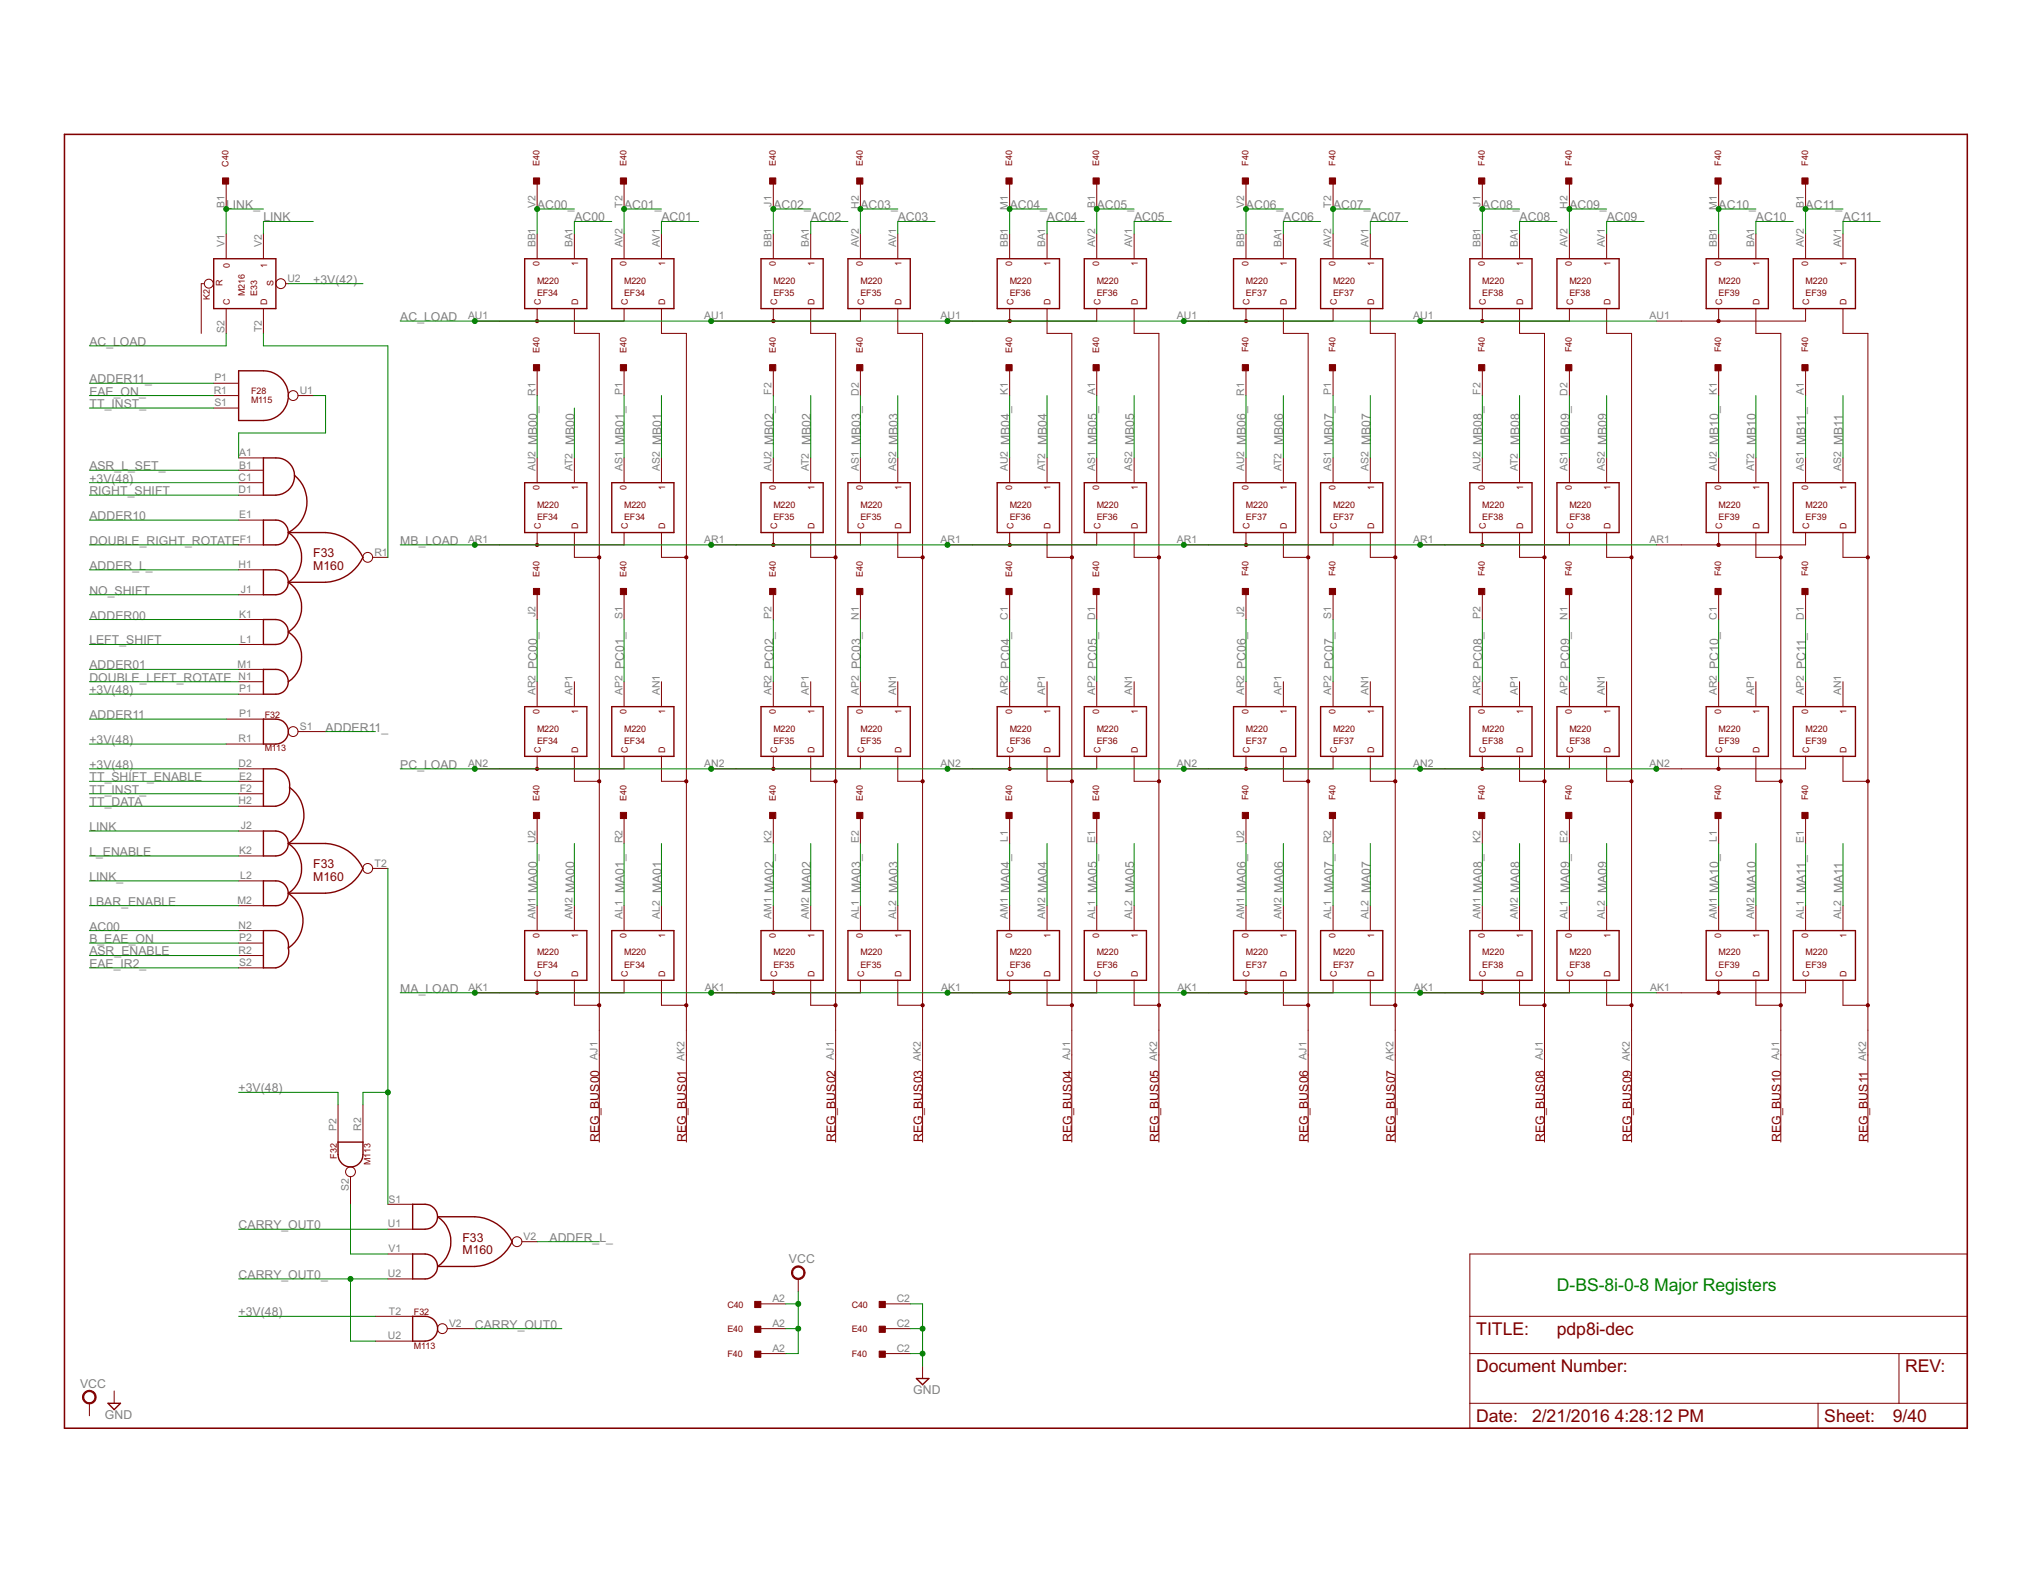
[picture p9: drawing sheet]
<svg xmlns="http://www.w3.org/2000/svg" width="279mm" height="216mm" viewBox="0 0 279 216" stroke-linecap="round" stroke-linejoin="round" font-family="sans-serif">
<defs><g id="words">
<text font-size="2.7" fill="#008000" x="214.2" y="177.6">D-BS-8i-0-8 Major Registers</text>
<g font-size="2.7" fill="#800000">
<text x="203.1" y="183.6">TITLE:</text>
<text x="214.2" y="183.6">pdp8i-dec</text>
<text x="203.1" y="188.7">Document Number:</text>
<text x="262.1" y="188.7">REV:</text>
<text x="203.1" y="195.6">Date:</text>
<text x="210.8" y="195.6">2/21/2016</text>
<text x="222.1" y="195.6">4:28:12 PM</text>
<text x="251" y="195.6">Sheet:</text>
<text x="260.4" y="195.6">9/40</text>
</g>
<g font-size="1.9" fill="#808080">
<text x="31.1" y="28.7">LINK_</text>
<text x="73.9" y="28.7">AC00_</text>
<text x="85.9" y="28.7">AC01_</text>
<text x="106.4" y="28.7">AC02_</text>
<text x="118.4" y="28.7">AC03_</text>
<text x="138.9" y="28.7">AC04_</text>
<text x="150.9" y="28.7">AC05_</text>
<text x="171.4" y="28.7">AC06_</text>
<text x="183.4" y="28.7">AC07_</text>
<text x="203.9" y="28.7">AC08_</text>
<text x="215.9" y="28.7">AC09_</text>
<text x="236.4" y="28.7">AC10_</text>
<text x="248.4" y="28.7">AC11_</text>
<text x="36.2" y="30.5">LINK</text>
<text x="79" y="30.5">AC00</text>
<text x="91" y="30.5">AC01</text>
<text x="111.5" y="30.5">AC02</text>
<text x="123.5" y="30.5">AC03</text>
<text x="144" y="30.5">AC04</text>
<text x="156" y="30.5">AC05</text>
<text x="176.5" y="30.5">AC06</text>
<text x="188.5" y="30.5">AC07</text>
<text x="209" y="30.5">AC08</text>
<text x="221" y="30.5">AC09</text>
<text x="241.6" y="30.5">AC10</text>
<text x="253.5" y="30.5">AC11</text>
<text x="43.1" y="39">+3V(42)</text>
<text x="12.3" y="47.6">AC_LOAD</text>
<text x="55.1" y="44.1">AC_LOAD</text>
<text x="12.3" y="52.7">ADDER11_</text>
<text x="12.3" y="56.1">TT_INST_</text>
<text x="12.3" y="54.4">EAE_ON_</text>
<text x="12.3" y="64.7">ASR_L_SET_</text>
<text x="73.9" y="61.3" transform="rotate(-90 73.9 61.3)">MB00_</text>
<text x="79" y="61.3" transform="rotate(-90 79 61.3)">MB00</text>
<text x="85.9" y="61.3" transform="rotate(-90 85.9 61.3)">MB01_</text>
<text x="91" y="61.3" transform="rotate(-90 91 61.3)">MB01</text>
<text x="106.4" y="61.3" transform="rotate(-90 106.4 61.3)">MB02_</text>
<text x="111.5" y="61.3" transform="rotate(-90 111.5 61.3)">MB02</text>
<text x="118.4" y="61.3" transform="rotate(-90 118.4 61.3)">MB03_</text>
<text x="123.5" y="61.3" transform="rotate(-90 123.5 61.3)">MB03</text>
<text x="138.9" y="61.3" transform="rotate(-90 138.9 61.3)">MB04_</text>
<text x="144" y="61.3" transform="rotate(-90 144 61.3)">MB04</text>
<text x="150.9" y="61.3" transform="rotate(-90 150.9 61.3)">MB05_</text>
<text x="156" y="61.3" transform="rotate(-90 156 61.3)">MB05</text>
<text x="171.4" y="61.3" transform="rotate(-90 171.4 61.3)">MB06_</text>
<text x="176.5" y="61.3" transform="rotate(-90 176.5 61.3)">MB06</text>
<text x="183.4" y="61.3" transform="rotate(-90 183.4 61.3)">MB07_</text>
<text x="188.5" y="61.3" transform="rotate(-90 188.5 61.3)">MB07</text>
<text x="203.9" y="61.3" transform="rotate(-90 203.9 61.3)">MB08_</text>
<text x="209" y="61.3" transform="rotate(-90 209 61.3)">MB08</text>
<text x="215.9" y="61.3" transform="rotate(-90 215.9 61.3)">MB09_</text>
<text x="221" y="61.3" transform="rotate(-90 221 61.3)">MB09</text>
<text x="236.4" y="61.3" transform="rotate(-90 236.4 61.3)">MB10_</text>
<text x="241.6" y="61.3" transform="rotate(-90 241.6 61.3)">MB10</text>
<text x="248.4" y="61.3" transform="rotate(-90 248.4 61.3)">MB11_</text>
<text x="253.5" y="61.3" transform="rotate(-90 253.5 61.3)">MB11</text>
<text x="12.3" y="68.1">RIGHT_SHIFT</text>
<text x="12.3" y="71.5">ADDER10</text>
<text x="12.3" y="66.4">+3V(48)</text>
<text x="12.3" y="74.9">DOUBLE_RIGHT_ROTATE</text>
<text x="55.1" y="74.9">MB_LOAD</text>
<text x="12.3" y="78.4">ADDER_L_</text>
<text x="12.3" y="81.8">NO_SHIFT</text>
<text x="12.3" y="85.2">ADDER00</text>
<text x="12.3" y="88.6">LEFT_SHIFT</text>
<text x="12.3" y="93.8">DOUBLE_LEFT_ROTATE</text>
<text x="12.3" y="92">ADDER01</text>
<text x="12.3" y="95.5">+3V(48)</text>
<text x="73.9" y="92" transform="rotate(-90 73.9 92)">PC00_</text>
<text x="85.9" y="92" transform="rotate(-90 85.9 92)">PC01_</text>
<text x="106.4" y="92" transform="rotate(-90 106.4 92)">PC02_</text>
<text x="118.4" y="92" transform="rotate(-90 118.4 92)">PC03_</text>
<text x="138.9" y="92" transform="rotate(-90 138.9 92)">PC04_</text>
<text x="150.9" y="92" transform="rotate(-90 150.9 92)">PC05_</text>
<text x="171.4" y="92" transform="rotate(-90 171.4 92)">PC06_</text>
<text x="183.4" y="92" transform="rotate(-90 183.4 92)">PC07_</text>
<text x="203.9" y="92" transform="rotate(-90 203.9 92)">PC08_</text>
<text x="215.9" y="92" transform="rotate(-90 215.9 92)">PC09_</text>
<text x="236.4" y="92" transform="rotate(-90 236.4 92)">PC10_</text>
<text x="248.4" y="92" transform="rotate(-90 248.4 92)">PC11_</text>
<text x="12.3" y="98.9">ADDER11</text>
<text x="44.8" y="100.6">ADDER11_</text>
<text x="12.3" y="102.3">+3V(48)</text>
<text x="12.3" y="105.7">+3V(48)</text>
<text x="12.3" y="107.4">TT_SHIFT_ENABLE</text>
<text x="55.1" y="105.7">PC_LOAD</text>
<text x="12.3" y="109.2">TT_INST_</text>
<text x="12.3" y="110.9">TT_DATA</text>
<text x="12.3" y="114.3">LINK</text>
<text x="12.3" y="117.7">L_ENABLE</text>
<text x="12.3" y="121.1">LINK_</text>
<text x="12.3" y="124.6">LBAR_ENABLE</text>
<text x="73.9" y="122.8" transform="rotate(-90 73.9 122.8)">MA00_</text>
<text x="79" y="122.8" transform="rotate(-90 79 122.8)">MA00</text>
<text x="85.9" y="122.8" transform="rotate(-90 85.9 122.8)">MA01_</text>
<text x="91" y="122.8" transform="rotate(-90 91 122.8)">MA01</text>
<text x="106.4" y="122.8" transform="rotate(-90 106.4 122.8)">MA02_</text>
<text x="111.5" y="122.8" transform="rotate(-90 111.5 122.8)">MA02</text>
<text x="118.4" y="122.8" transform="rotate(-90 118.4 122.8)">MA03_</text>
<text x="123.5" y="122.8" transform="rotate(-90 123.5 122.8)">MA03</text>
<text x="138.9" y="122.8" transform="rotate(-90 138.9 122.8)">MA04_</text>
<text x="144" y="122.8" transform="rotate(-90 144 122.8)">MA04</text>
<text x="150.9" y="122.8" transform="rotate(-90 150.9 122.8)">MA05_</text>
<text x="156" y="122.8" transform="rotate(-90 156 122.8)">MA05</text>
<text x="171.4" y="122.8" transform="rotate(-90 171.4 122.8)">MA06_</text>
<text x="176.5" y="122.8" transform="rotate(-90 176.5 122.8)">MA06</text>
<text x="183.4" y="122.8" transform="rotate(-90 183.4 122.8)">MA07_</text>
<text x="188.5" y="122.8" transform="rotate(-90 188.5 122.8)">MA07</text>
<text x="203.9" y="122.8" transform="rotate(-90 203.9 122.8)">MA08_</text>
<text x="209" y="122.8" transform="rotate(-90 209 122.8)">MA08</text>
<text x="215.9" y="122.8" transform="rotate(-90 215.9 122.8)">MA09_</text>
<text x="221" y="122.8" transform="rotate(-90 221 122.8)">MA09</text>
<text x="236.4" y="122.8" transform="rotate(-90 236.4 122.8)">MA10_</text>
<text x="241.6" y="122.8" transform="rotate(-90 241.6 122.8)">MA10</text>
<text x="248.4" y="122.8" transform="rotate(-90 248.4 122.8)">MA11_</text>
<text x="253.5" y="122.8" transform="rotate(-90 253.5 122.8)">MA11</text>
<text x="12.3" y="128">AC00</text>
<text x="12.3" y="131.4">ASR_ENABLE</text>
<text x="12.3" y="129.7">B_EAE_ON</text>
<text x="12.3" y="133.1">EAE_IR2_</text>
<text x="55.1" y="136.5">MA_LOAD</text>
<text x="32.8" y="150.2">+3V(48)</text>
<text x="32.8" y="169">CARRY_OUT0</text>
<text x="75.6" y="170.7">ADDER_L_</text>
<text x="108.5" y="173.7">VCC</text>
<text x="32.8" y="175.9">CARRY_OUT0_</text>
<text x="32.8" y="181">+3V(48)</text>
<text x="65.3" y="182.7">CARRY_OUT0</text>
<text x="11" y="190.8">VCC</text>
<text x="125.6" y="191.7">GND</text>
<text x="14.4" y="195.1">GND</text>
</g>
<g font-size="1.9" fill="#800000">
<text x="43.1" y="76.6">F33</text>
<text x="43.1" y="78.4">M160</text>
<text x="43.1" y="119.4">F33</text>
<text x="43.1" y="121.1">M160</text>
<text x="82.4" y="157.1" transform="rotate(-90 82.4 157.1)">REG_BUS00</text>
<text x="94.4" y="157.1" transform="rotate(-90 94.4 157.1)">REG_BUS01</text>
<text x="114.9" y="157.1" transform="rotate(-90 114.9 157.1)">REG_BUS02</text>
<text x="126.9" y="157.1" transform="rotate(-90 126.9 157.1)">REG_BUS03</text>
<text x="147.5" y="157.1" transform="rotate(-90 147.5 157.1)">REG_BUS04</text>
<text x="159.4" y="157.1" transform="rotate(-90 159.4 157.1)">REG_BUS05</text>
<text x="180" y="157.1" transform="rotate(-90 180 157.1)">REG_BUS06</text>
<text x="191.9" y="157.1" transform="rotate(-90 191.9 157.1)">REG_BUS07</text>
<text x="212.5" y="157.1" transform="rotate(-90 212.5 157.1)">REG_BUS08</text>
<text x="224.4" y="157.1" transform="rotate(-90 224.4 157.1)">REG_BUS09</text>
<text x="245" y="157.1" transform="rotate(-90 245 157.1)">REG_BUS10</text>
<text x="257" y="157.1" transform="rotate(-90 257 157.1)">REG_BUS11</text>
<text x="63.6" y="170.7">F33</text>
<text x="63.6" y="172.5">M160</text>
</g>
<g font-size="1.6" fill="#808080">
<text x="30.9" y="28.7" transform="rotate(-90 30.9 28.7)">B1</text>
<text x="73.6" y="28.7" transform="rotate(-90 73.6 28.7)">V2</text>
<text x="85.6" y="28.6" transform="rotate(-90 85.6 28.6)">T2</text>
<text x="106.2" y="28.4" transform="rotate(-90 106.2 28.4)">J1</text>
<text x="118.1" y="28.7" transform="rotate(-90 118.1 28.7)">H2</text>
<text x="138.7" y="28.9" transform="rotate(-90 138.7 28.9)">M1</text>
<text x="150.6" y="28.7" transform="rotate(-90 150.6 28.7)">B1</text>
<text x="171.2" y="28.7" transform="rotate(-90 171.2 28.7)">V2</text>
<text x="183.1" y="28.6" transform="rotate(-90 183.1 28.6)">T2</text>
<text x="203.7" y="28.4" transform="rotate(-90 203.7 28.4)">J1</text>
<text x="215.7" y="28.7" transform="rotate(-90 215.7 28.7)">H2</text>
<text x="236.2" y="28.9" transform="rotate(-90 236.2 28.9)">M1</text>
<text x="248.2" y="28.7" transform="rotate(-90 248.2 28.7)">B1</text>
<text x="30.9" y="34" transform="rotate(-90 30.9 34)">V1</text>
<text x="36" y="34" transform="rotate(-90 36 34)">V2</text>
<text x="73.6" y="34" transform="rotate(-90 73.6 34)">BB1</text>
<text x="78.8" y="34" transform="rotate(-90 78.8 34)">BA1</text>
<text x="85.6" y="34" transform="rotate(-90 85.6 34)">AV2</text>
<text x="90.8" y="34" transform="rotate(-90 90.8 34)">AV1</text>
<text x="106.2" y="34" transform="rotate(-90 106.2 34)">BB1</text>
<text x="111.3" y="34" transform="rotate(-90 111.3 34)">BA1</text>
<text x="118.1" y="34" transform="rotate(-90 118.1 34)">AV2</text>
<text x="123.3" y="34" transform="rotate(-90 123.3 34)">AV1</text>
<text x="138.7" y="34" transform="rotate(-90 138.7 34)">BB1</text>
<text x="143.8" y="34" transform="rotate(-90 143.8 34)">BA1</text>
<text x="150.6" y="34" transform="rotate(-90 150.6 34)">AV2</text>
<text x="155.8" y="34" transform="rotate(-90 155.8 34)">AV1</text>
<text x="171.2" y="34" transform="rotate(-90 171.2 34)">BB1</text>
<text x="176.3" y="34" transform="rotate(-90 176.3 34)">BA1</text>
<text x="183.1" y="34" transform="rotate(-90 183.1 34)">AV2</text>
<text x="188.3" y="34" transform="rotate(-90 188.3 34)">AV1</text>
<text x="203.7" y="34" transform="rotate(-90 203.7 34)">BB1</text>
<text x="208.8" y="34" transform="rotate(-90 208.8 34)">BA1</text>
<text x="215.7" y="34" transform="rotate(-90 215.7 34)">AV2</text>
<text x="220.8" y="34" transform="rotate(-90 220.8 34)">AV1</text>
<text x="236.2" y="34" transform="rotate(-90 236.2 34)">BB1</text>
<text x="241.3" y="34" transform="rotate(-90 241.3 34)">BA1</text>
<text x="248.2" y="34" transform="rotate(-90 248.2 34)">AV2</text>
<text x="253.3" y="34" transform="rotate(-90 253.3 34)">AV1</text>
<text x="39.5" y="38.8">U2</text>
<text x="30.9" y="45.8" transform="rotate(-90 30.9 45.8)">S2</text>
<text x="36" y="45.7" transform="rotate(-90 36 45.7)">T2</text>
<text x="64.4" y="43.9">AU1</text>
<text x="96.9" y="43.9">AU1</text>
<text x="129.4" y="43.9">AU1</text>
<text x="161.9" y="43.9">AU1</text>
<text x="194.4" y="43.9">AU1</text>
<text x="226.9" y="43.9">AU1</text>
<text x="29.5" y="52.5">P1</text>
<text x="29.4" y="54.2">R1</text>
<text x="29.5" y="55.9">S1</text>
<text x="41.2" y="54.2">U1</text>
<text x="73.6" y="54.4" transform="rotate(-90 73.6 54.4)">R1</text>
<text x="85.6" y="54.3" transform="rotate(-90 85.6 54.3)">P1</text>
<text x="106.2" y="54.3" transform="rotate(-90 106.2 54.3)">F2</text>
<text x="118.1" y="54.4" transform="rotate(-90 118.1 54.4)">D2</text>
<text x="138.7" y="54.3" transform="rotate(-90 138.7 54.3)">K1</text>
<text x="150.6" y="54.3" transform="rotate(-90 150.6 54.3)">A1</text>
<text x="171.2" y="54.4" transform="rotate(-90 171.2 54.4)">R1</text>
<text x="183.1" y="54.3" transform="rotate(-90 183.1 54.3)">P1</text>
<text x="203.7" y="54.3" transform="rotate(-90 203.7 54.3)">F2</text>
<text x="215.7" y="54.4" transform="rotate(-90 215.7 54.4)">D2</text>
<text x="236.2" y="54.3" transform="rotate(-90 236.2 54.3)">K1</text>
<text x="248.2" y="54.3" transform="rotate(-90 248.2 54.3)">A1</text>
<text x="32.9" y="62.7">A1</text>
<text x="32.9" y="64.4">B1</text>
<text x="73.6" y="64.8" transform="rotate(-90 73.6 64.8)">AU2</text>
<text x="78.8" y="64.8" transform="rotate(-90 78.8 64.8)">AT2</text>
<text x="85.6" y="64.8" transform="rotate(-90 85.6 64.8)">AS1</text>
<text x="90.8" y="64.8" transform="rotate(-90 90.8 64.8)">AS2</text>
<text x="106.2" y="64.8" transform="rotate(-90 106.2 64.8)">AU2</text>
<text x="111.3" y="64.8" transform="rotate(-90 111.3 64.8)">AT2</text>
<text x="118.1" y="64.8" transform="rotate(-90 118.1 64.8)">AS1</text>
<text x="123.3" y="64.8" transform="rotate(-90 123.3 64.8)">AS2</text>
<text x="138.7" y="64.8" transform="rotate(-90 138.7 64.8)">AU2</text>
<text x="143.8" y="64.8" transform="rotate(-90 143.8 64.8)">AT2</text>
<text x="150.6" y="64.8" transform="rotate(-90 150.6 64.8)">AS1</text>
<text x="155.8" y="64.8" transform="rotate(-90 155.8 64.8)">AS2</text>
<text x="171.2" y="64.8" transform="rotate(-90 171.2 64.8)">AU2</text>
<text x="176.3" y="64.8" transform="rotate(-90 176.3 64.8)">AT2</text>
<text x="183.1" y="64.8" transform="rotate(-90 183.1 64.8)">AS1</text>
<text x="188.3" y="64.8" transform="rotate(-90 188.3 64.8)">AS2</text>
<text x="203.7" y="64.8" transform="rotate(-90 203.7 64.8)">AU2</text>
<text x="208.8" y="64.8" transform="rotate(-90 208.8 64.8)">AT2</text>
<text x="215.7" y="64.8" transform="rotate(-90 215.7 64.8)">AS1</text>
<text x="220.8" y="64.8" transform="rotate(-90 220.8 64.8)">AS2</text>
<text x="236.2" y="64.8" transform="rotate(-90 236.2 64.8)">AU2</text>
<text x="241.3" y="64.8" transform="rotate(-90 241.3 64.8)">AT2</text>
<text x="248.2" y="64.8" transform="rotate(-90 248.2 64.8)">AS1</text>
<text x="253.3" y="64.8" transform="rotate(-90 253.3 64.8)">AS2</text>
<text x="32.8" y="67.9">D1</text>
<text x="32.8" y="66.1">C1</text>
<text x="32.9" y="71.3">E1</text>
<text x="33" y="74.7">F1</text>
<text x="51.5" y="76.4">R1</text>
<text x="64.4" y="74.7">AR1</text>
<text x="96.9" y="74.7">AR1</text>
<text x="129.4" y="74.7">AR1</text>
<text x="161.9" y="74.7">AR1</text>
<text x="194.4" y="74.7">AR1</text>
<text x="226.9" y="74.7">AR1</text>
<text x="32.8" y="78.1">H1</text>
<text x="33.1" y="81.5">J1</text>
<text x="32.9" y="85">K1</text>
<text x="33.1" y="88.4">L1</text>
<text x="73.6" y="84.9" transform="rotate(-90 73.6 84.9)">J2</text>
<text x="85.6" y="85.1" transform="rotate(-90 85.6 85.1)">S1</text>
<text x="106.2" y="85.1" transform="rotate(-90 106.2 85.1)">P2</text>
<text x="118.1" y="85.2" transform="rotate(-90 118.1 85.2)">N1</text>
<text x="138.7" y="85.2" transform="rotate(-90 138.7 85.2)">C1</text>
<text x="150.6" y="85.2" transform="rotate(-90 150.6 85.2)">D1</text>
<text x="171.2" y="84.9" transform="rotate(-90 171.2 84.9)">J2</text>
<text x="183.1" y="85.1" transform="rotate(-90 183.1 85.1)">S1</text>
<text x="203.7" y="85.1" transform="rotate(-90 203.7 85.1)">P2</text>
<text x="215.7" y="85.2" transform="rotate(-90 215.7 85.2)">N1</text>
<text x="236.2" y="85.2" transform="rotate(-90 236.2 85.2)">C1</text>
<text x="248.2" y="85.2" transform="rotate(-90 248.2 85.2)">D1</text>
<text x="32.7" y="91.8">M1</text>
<text x="32.8" y="93.5">N1</text>
<text x="32.9" y="95.2">P1</text>
<text x="73.6" y="95.6" transform="rotate(-90 73.6 95.6)">AR2</text>
<text x="78.8" y="95.6" transform="rotate(-90 78.8 95.6)">AP1</text>
<text x="85.6" y="95.6" transform="rotate(-90 85.6 95.6)">AP2</text>
<text x="90.8" y="95.6" transform="rotate(-90 90.8 95.6)">AN1</text>
<text x="106.2" y="95.6" transform="rotate(-90 106.2 95.6)">AR2</text>
<text x="111.3" y="95.6" transform="rotate(-90 111.3 95.6)">AP1</text>
<text x="118.1" y="95.6" transform="rotate(-90 118.1 95.6)">AP2</text>
<text x="123.3" y="95.6" transform="rotate(-90 123.3 95.6)">AN1</text>
<text x="138.7" y="95.6" transform="rotate(-90 138.7 95.6)">AR2</text>
<text x="143.8" y="95.6" transform="rotate(-90 143.8 95.6)">AP1</text>
<text x="150.6" y="95.6" transform="rotate(-90 150.6 95.6)">AP2</text>
<text x="155.8" y="95.6" transform="rotate(-90 155.8 95.6)">AN1</text>
<text x="171.2" y="95.6" transform="rotate(-90 171.2 95.6)">AR2</text>
<text x="176.3" y="95.6" transform="rotate(-90 176.3 95.6)">AP1</text>
<text x="183.1" y="95.6" transform="rotate(-90 183.1 95.6)">AP2</text>
<text x="188.3" y="95.6" transform="rotate(-90 188.3 95.6)">AN1</text>
<text x="203.7" y="95.6" transform="rotate(-90 203.7 95.6)">AR2</text>
<text x="208.8" y="95.6" transform="rotate(-90 208.8 95.6)">AP1</text>
<text x="215.7" y="95.6" transform="rotate(-90 215.7 95.6)">AP2</text>
<text x="220.8" y="95.6" transform="rotate(-90 220.8 95.6)">AN1</text>
<text x="236.2" y="95.6" transform="rotate(-90 236.2 95.6)">AR2</text>
<text x="241.3" y="95.6" transform="rotate(-90 241.3 95.6)">AP1</text>
<text x="248.2" y="95.6" transform="rotate(-90 248.2 95.6)">AP2</text>
<text x="253.3" y="95.6" transform="rotate(-90 253.3 95.6)">AN1</text>
<text x="32.9" y="98.6">P1</text>
<text x="41.2" y="100.4">S1</text>
<text x="32.8" y="105.5">D2</text>
<text x="32.8" y="102.1">R1</text>
<text x="32.9" y="107.2">E2</text>
<text x="64.4" y="105.5">AN2</text>
<text x="96.9" y="105.5">AN2</text>
<text x="129.4" y="105.5">AN2</text>
<text x="161.9" y="105.5">AN2</text>
<text x="194.4" y="105.5">AN2</text>
<text x="226.9" y="105.5">AN2</text>
<text x="32.8" y="110.6">H2</text>
<text x="33" y="108.9">F2</text>
<text x="32.9" y="117.5">K2</text>
<text x="33.1" y="114">J2</text>
<text x="51.5" y="119.2">T2</text>
<text x="73.6" y="116" transform="rotate(-90 73.6 116)">U2</text>
<text x="85.6" y="116" transform="rotate(-90 85.6 116)">R2</text>
<text x="106.2" y="115.9" transform="rotate(-90 106.2 115.9)">K2</text>
<text x="118.1" y="115.9" transform="rotate(-90 118.1 115.9)">E2</text>
<text x="138.7" y="115.8" transform="rotate(-90 138.7 115.8)">L1</text>
<text x="150.6" y="115.9" transform="rotate(-90 150.6 115.9)">E1</text>
<text x="171.2" y="116" transform="rotate(-90 171.2 116)">U2</text>
<text x="183.1" y="116" transform="rotate(-90 183.1 116)">R2</text>
<text x="203.7" y="115.9" transform="rotate(-90 203.7 115.9)">K2</text>
<text x="215.7" y="115.9" transform="rotate(-90 215.7 115.9)">E2</text>
<text x="236.2" y="115.8" transform="rotate(-90 236.2 115.8)">L1</text>
<text x="248.2" y="115.9" transform="rotate(-90 248.2 115.9)">E1</text>
<text x="32.7" y="124.3">M2</text>
<text x="33.1" y="120.9">L2</text>
<text x="32.8" y="127.7">N2</text>
<text x="32.8" y="131.2">R2</text>
<text x="32.9" y="129.4">P2</text>
<text x="73.6" y="126.4" transform="rotate(-90 73.6 126.4)">AM1</text>
<text x="78.8" y="126.4" transform="rotate(-90 78.8 126.4)">AM2</text>
<text x="85.6" y="126.4" transform="rotate(-90 85.6 126.4)">AL1</text>
<text x="90.8" y="126.4" transform="rotate(-90 90.8 126.4)">AL2</text>
<text x="106.2" y="126.4" transform="rotate(-90 106.2 126.4)">AM1</text>
<text x="111.3" y="126.4" transform="rotate(-90 111.3 126.4)">AM2</text>
<text x="118.1" y="126.4" transform="rotate(-90 118.1 126.4)">AL1</text>
<text x="123.3" y="126.4" transform="rotate(-90 123.3 126.4)">AL2</text>
<text x="138.7" y="126.4" transform="rotate(-90 138.7 126.4)">AM1</text>
<text x="143.8" y="126.4" transform="rotate(-90 143.8 126.4)">AM2</text>
<text x="150.6" y="126.4" transform="rotate(-90 150.6 126.4)">AL1</text>
<text x="155.8" y="126.4" transform="rotate(-90 155.8 126.4)">AL2</text>
<text x="171.2" y="126.4" transform="rotate(-90 171.2 126.4)">AM1</text>
<text x="176.3" y="126.4" transform="rotate(-90 176.3 126.4)">AM2</text>
<text x="183.1" y="126.4" transform="rotate(-90 183.1 126.4)">AL1</text>
<text x="188.3" y="126.4" transform="rotate(-90 188.3 126.4)">AL2</text>
<text x="203.7" y="126.4" transform="rotate(-90 203.7 126.4)">AM1</text>
<text x="208.8" y="126.4" transform="rotate(-90 208.8 126.4)">AM2</text>
<text x="215.7" y="126.4" transform="rotate(-90 215.7 126.4)">AL1</text>
<text x="220.8" y="126.4" transform="rotate(-90 220.8 126.4)">AL2</text>
<text x="236.2" y="126.4" transform="rotate(-90 236.2 126.4)">AM1</text>
<text x="241.3" y="126.4" transform="rotate(-90 241.3 126.4)">AM2</text>
<text x="248.2" y="126.4" transform="rotate(-90 248.2 126.4)">AL1</text>
<text x="253.3" y="126.4" transform="rotate(-90 253.3 126.4)">AL2</text>
<text x="32.9" y="132.9">S2</text>
<text x="64.5" y="136.3">AK1</text>
<text x="97" y="136.3">AK1</text>
<text x="129.5" y="136.3">AK1</text>
<text x="162" y="136.3">AK1</text>
<text x="194.5" y="136.3">AK1</text>
<text x="227" y="136.3">AK1</text>
<text x="82.2" y="145.7" transform="rotate(-90 82.2 145.7)">AJ1</text>
<text x="94.2" y="145.9" transform="rotate(-90 94.2 145.9)">AK2</text>
<text x="114.7" y="145.7" transform="rotate(-90 114.7 145.7)">AJ1</text>
<text x="126.7" y="145.9" transform="rotate(-90 126.7 145.9)">AK2</text>
<text x="147.2" y="145.7" transform="rotate(-90 147.2 145.7)">AJ1</text>
<text x="159.2" y="145.9" transform="rotate(-90 159.2 145.9)">AK2</text>
<text x="179.7" y="145.7" transform="rotate(-90 179.7 145.7)">AJ1</text>
<text x="191.7" y="145.9" transform="rotate(-90 191.7 145.9)">AK2</text>
<text x="212.2" y="145.7" transform="rotate(-90 212.2 145.7)">AJ1</text>
<text x="224.2" y="145.9" transform="rotate(-90 224.2 145.9)">AK2</text>
<text x="244.7" y="145.7" transform="rotate(-90 244.7 145.7)">AJ1</text>
<text x="256.7" y="145.9" transform="rotate(-90 256.7 145.9)">AK2</text>
<text x="46.3" y="155.5" transform="rotate(-90 46.3 155.5)">P2</text>
<text x="49.7" y="155.5" transform="rotate(-90 49.7 155.5)">R2</text>
<text x="48" y="163.8" transform="rotate(-90 48 163.8)">S2</text>
<text x="53.4" y="165.4">S1</text>
<text x="53.4" y="168.8">U1</text>
<text x="53.4" y="172.2">V1</text>
<text x="72" y="170.5">V2</text>
<text x="53.4" y="175.6">U2</text>
<text x="106.3" y="179.1">A2</text>
<text x="123.4" y="179.1">C2</text>
<text x="53.4" y="184.2">U2</text>
<text x="53.5" y="180.8">T2</text>
<text x="61.8" y="182.5">V2</text>
<text x="106.3" y="182.5">A2</text>
<text x="106.3" y="185.9">A2</text>
<text x="123.4" y="182.5">C2</text>
<text x="123.4" y="185.9">C2</text>
</g>
<g font-size="1.4" fill="#800000">
<text x="31.4" y="22.9" transform="rotate(-90 31.4 22.9)">C40</text>
<text x="74.2" y="22.9" transform="rotate(-90 74.2 22.9)">E40</text>
<text x="86.2" y="22.9" transform="rotate(-90 86.2 22.9)">E40</text>
<text x="106.7" y="22.9" transform="rotate(-90 106.7 22.9)">E40</text>
<text x="118.7" y="22.9" transform="rotate(-90 118.7 22.9)">E40</text>
<text x="139.2" y="22.9" transform="rotate(-90 139.2 22.9)">E40</text>
<text x="151.2" y="22.9" transform="rotate(-90 151.2 22.9)">E40</text>
<text x="171.7" y="22.8" transform="rotate(-90 171.7 22.8)">F40</text>
<text x="183.7" y="22.8" transform="rotate(-90 183.7 22.8)">F40</text>
<text x="204.2" y="22.8" transform="rotate(-90 204.2 22.8)">F40</text>
<text x="216.2" y="22.8" transform="rotate(-90 216.2 22.8)">F40</text>
<text x="236.8" y="22.8" transform="rotate(-90 236.8 22.8)">F40</text>
<text x="248.7" y="22.8" transform="rotate(-90 248.7 22.8)">F40</text>
<text x="28.9" y="41.2" transform="rotate(-90 28.9 41.2)">K2</text>
<text x="30.6" y="39.4" transform="rotate(-90 30.6 39.4)">R</text>
<text x="31.6" y="41.9" transform="rotate(-90 31.6 41.9)">C</text>
<text x="31.6" y="36.8" transform="rotate(-90 31.6 36.8)">0</text>
<text x="33.7" y="40.7" transform="rotate(-90 33.7 40.7)">M216</text>
<text x="35.4" y="40.7" transform="rotate(-90 35.4 40.7)">E33</text>
<text x="36.7" y="41.9" transform="rotate(-90 36.7 41.9)">D</text>
<text x="36.7" y="36.8" transform="rotate(-90 36.7 36.8)">1</text>
<text x="37.6" y="39.4" transform="rotate(-90 37.6 39.4)">S</text>
<text x="73.9" y="39">M220</text>
<text x="73.9" y="40.7">EF34</text>
<text x="74.2" y="36.6" transform="rotate(-90 74.2 36.6)">0</text>
<text x="74.4" y="41.9" transform="rotate(-90 74.4 41.9)">C</text>
<text x="79.5" y="41.9" transform="rotate(-90 79.5 41.9)">D</text>
<text x="79.5" y="36.6" transform="rotate(-90 79.5 36.6)">1</text>
<text x="85.9" y="40.7">EF34</text>
<text x="85.9" y="39">M220</text>
<text x="86.2" y="36.6" transform="rotate(-90 86.2 36.6)">0</text>
<text x="86.4" y="41.9" transform="rotate(-90 86.4 41.9)">C</text>
<text x="91.5" y="41.9" transform="rotate(-90 91.5 41.9)">D</text>
<text x="91.5" y="36.6" transform="rotate(-90 91.5 36.6)">1</text>
<text x="106.4" y="39">M220</text>
<text x="106.4" y="40.7">EF35</text>
<text x="106.7" y="36.6" transform="rotate(-90 106.7 36.6)">0</text>
<text x="106.9" y="41.9" transform="rotate(-90 106.9 41.9)">C</text>
<text x="112" y="41.9" transform="rotate(-90 112 41.9)">D</text>
<text x="112" y="36.6" transform="rotate(-90 112 36.6)">1</text>
<text x="118.4" y="40.7">EF35</text>
<text x="118.4" y="39">M220</text>
<text x="118.7" y="36.6" transform="rotate(-90 118.7 36.6)">0</text>
<text x="118.9" y="41.9" transform="rotate(-90 118.9 41.9)">C</text>
<text x="124" y="41.9" transform="rotate(-90 124 41.9)">D</text>
<text x="124" y="36.6" transform="rotate(-90 124 36.6)">1</text>
<text x="138.9" y="39">M220</text>
<text x="138.9" y="40.7">EF36</text>
<text x="139.2" y="36.6" transform="rotate(-90 139.2 36.6)">0</text>
<text x="139.4" y="41.9" transform="rotate(-90 139.4 41.9)">C</text>
<text x="144.5" y="41.9" transform="rotate(-90 144.5 41.9)">D</text>
<text x="144.5" y="36.6" transform="rotate(-90 144.5 36.6)">1</text>
<text x="150.9" y="40.7">EF36</text>
<text x="150.9" y="39">M220</text>
<text x="151.2" y="36.6" transform="rotate(-90 151.2 36.6)">0</text>
<text x="151.4" y="41.9" transform="rotate(-90 151.4 41.9)">C</text>
<text x="156.5" y="41.9" transform="rotate(-90 156.5 41.9)">D</text>
<text x="156.5" y="36.6" transform="rotate(-90 156.5 36.6)">1</text>
<text x="171.4" y="39">M220</text>
<text x="171.4" y="40.7">EF37</text>
<text x="171.7" y="36.6" transform="rotate(-90 171.7 36.6)">0</text>
<text x="171.9" y="41.9" transform="rotate(-90 171.9 41.9)">C</text>
<text x="177" y="41.9" transform="rotate(-90 177 41.9)">D</text>
<text x="177" y="36.6" transform="rotate(-90 177 36.6)">1</text>
<text x="183.4" y="40.7">EF37</text>
<text x="183.4" y="39">M220</text>
<text x="183.7" y="36.6" transform="rotate(-90 183.7 36.6)">0</text>
<text x="183.9" y="41.9" transform="rotate(-90 183.9 41.9)">C</text>
<text x="189" y="41.9" transform="rotate(-90 189 41.9)">D</text>
<text x="189" y="36.6" transform="rotate(-90 189 36.6)">1</text>
<text x="203.9" y="39">M220</text>
<text x="203.9" y="40.7">EF38</text>
<text x="204.2" y="36.6" transform="rotate(-90 204.2 36.6)">0</text>
<text x="204.4" y="41.9" transform="rotate(-90 204.4 41.9)">C</text>
<text x="209.6" y="41.9" transform="rotate(-90 209.6 41.9)">D</text>
<text x="209.6" y="36.6" transform="rotate(-90 209.6 36.6)">1</text>
<text x="215.9" y="40.7">EF38</text>
<text x="215.9" y="39">M220</text>
<text x="216.2" y="36.6" transform="rotate(-90 216.2 36.6)">0</text>
<text x="216.4" y="41.9" transform="rotate(-90 216.4 41.9)">C</text>
<text x="221.5" y="41.9" transform="rotate(-90 221.5 41.9)">D</text>
<text x="221.5" y="36.6" transform="rotate(-90 221.5 36.6)">1</text>
<text x="236.4" y="39">M220</text>
<text x="236.4" y="40.7">EF39</text>
<text x="236.8" y="36.6" transform="rotate(-90 236.8 36.6)">0</text>
<text x="236.9" y="41.9" transform="rotate(-90 236.9 41.9)">C</text>
<text x="242.1" y="41.9" transform="rotate(-90 242.1 41.9)">D</text>
<text x="242.1" y="36.6" transform="rotate(-90 242.1 36.6)">1</text>
<text x="248.4" y="40.7">EF39</text>
<text x="248.4" y="39">M220</text>
<text x="248.7" y="36.6" transform="rotate(-90 248.7 36.6)">0</text>
<text x="248.9" y="41.9" transform="rotate(-90 248.9 41.9)">C</text>
<text x="254" y="41.9" transform="rotate(-90 254 41.9)">D</text>
<text x="254" y="36.6" transform="rotate(-90 254 36.6)">1</text>
<text x="74.2" y="48.5" transform="rotate(-90 74.2 48.5)">E40</text>
<text x="86.2" y="48.5" transform="rotate(-90 86.2 48.5)">E40</text>
<text x="106.7" y="48.5" transform="rotate(-90 106.7 48.5)">E40</text>
<text x="118.7" y="48.5" transform="rotate(-90 118.7 48.5)">E40</text>
<text x="139.2" y="48.5" transform="rotate(-90 139.2 48.5)">E40</text>
<text x="151.2" y="48.5" transform="rotate(-90 151.2 48.5)">E40</text>
<text x="171.7" y="48.5" transform="rotate(-90 171.7 48.5)">F40</text>
<text x="183.7" y="48.5" transform="rotate(-90 183.7 48.5)">F40</text>
<text x="204.2" y="48.5" transform="rotate(-90 204.2 48.5)">F40</text>
<text x="216.2" y="48.5" transform="rotate(-90 216.2 48.5)">F40</text>
<text x="236.8" y="48.5" transform="rotate(-90 236.8 48.5)">F40</text>
<text x="248.7" y="48.5" transform="rotate(-90 248.7 48.5)">F40</text>
<text x="34.5" y="54.2">F28</text>
<text x="34.5" y="55.4">M115</text>
<text x="73.9" y="69.8">M220</text>
<text x="73.9" y="71.5">EF34</text>
<text x="74.2" y="67.4" transform="rotate(-90 74.2 67.4)">0</text>
<text x="79.5" y="67.4" transform="rotate(-90 79.5 67.4)">1</text>
<text x="85.9" y="71.5">EF34</text>
<text x="85.9" y="69.8">M220</text>
<text x="86.2" y="67.4" transform="rotate(-90 86.2 67.4)">0</text>
<text x="91.5" y="67.4" transform="rotate(-90 91.5 67.4)">1</text>
<text x="106.4" y="69.8">M220</text>
<text x="106.4" y="71.5">EF35</text>
<text x="106.7" y="67.4" transform="rotate(-90 106.7 67.4)">0</text>
<text x="112" y="67.4" transform="rotate(-90 112 67.4)">1</text>
<text x="118.4" y="71.5">EF35</text>
<text x="118.4" y="69.8">M220</text>
<text x="118.7" y="67.4" transform="rotate(-90 118.7 67.4)">0</text>
<text x="124" y="67.4" transform="rotate(-90 124 67.4)">1</text>
<text x="138.9" y="69.8">M220</text>
<text x="138.9" y="71.5">EF36</text>
<text x="139.2" y="67.4" transform="rotate(-90 139.2 67.4)">0</text>
<text x="144.5" y="67.4" transform="rotate(-90 144.5 67.4)">1</text>
<text x="150.9" y="71.5">EF36</text>
<text x="150.9" y="69.8">M220</text>
<text x="151.2" y="67.4" transform="rotate(-90 151.2 67.4)">0</text>
<text x="156.5" y="67.4" transform="rotate(-90 156.5 67.4)">1</text>
<text x="171.4" y="69.8">M220</text>
<text x="171.4" y="71.5">EF37</text>
<text x="171.7" y="67.4" transform="rotate(-90 171.7 67.4)">0</text>
<text x="177" y="67.4" transform="rotate(-90 177 67.4)">1</text>
<text x="183.4" y="71.5">EF37</text>
<text x="183.4" y="69.8">M220</text>
<text x="183.7" y="67.4" transform="rotate(-90 183.7 67.4)">0</text>
<text x="189" y="67.4" transform="rotate(-90 189 67.4)">1</text>
<text x="203.9" y="69.8">M220</text>
<text x="203.9" y="71.5">EF38</text>
<text x="204.2" y="67.4" transform="rotate(-90 204.2 67.4)">0</text>
<text x="209.6" y="67.4" transform="rotate(-90 209.6 67.4)">1</text>
<text x="215.9" y="71.5">EF38</text>
<text x="215.9" y="69.8">M220</text>
<text x="216.2" y="67.4" transform="rotate(-90 216.2 67.4)">0</text>
<text x="221.5" y="67.4" transform="rotate(-90 221.5 67.4)">1</text>
<text x="236.4" y="69.8">M220</text>
<text x="236.4" y="71.5">EF39</text>
<text x="236.8" y="67.4" transform="rotate(-90 236.8 67.4)">0</text>
<text x="242.1" y="67.4" transform="rotate(-90 242.1 67.4)">1</text>
<text x="248.4" y="71.5">EF39</text>
<text x="248.4" y="69.8">M220</text>
<text x="248.7" y="67.4" transform="rotate(-90 248.7 67.4)">0</text>
<text x="254" y="67.4" transform="rotate(-90 254 67.4)">1</text>
<text x="74.4" y="72.7" transform="rotate(-90 74.4 72.7)">C</text>
<text x="79.5" y="72.7" transform="rotate(-90 79.5 72.7)">D</text>
<text x="86.4" y="72.7" transform="rotate(-90 86.4 72.7)">C</text>
<text x="91.5" y="72.7" transform="rotate(-90 91.5 72.7)">D</text>
<text x="106.9" y="72.7" transform="rotate(-90 106.9 72.7)">C</text>
<text x="112" y="72.7" transform="rotate(-90 112 72.7)">D</text>
<text x="118.9" y="72.7" transform="rotate(-90 118.9 72.7)">C</text>
<text x="124" y="72.7" transform="rotate(-90 124 72.7)">D</text>
<text x="139.4" y="72.7" transform="rotate(-90 139.4 72.7)">C</text>
<text x="144.5" y="72.7" transform="rotate(-90 144.5 72.7)">D</text>
<text x="151.4" y="72.7" transform="rotate(-90 151.4 72.7)">C</text>
<text x="156.5" y="72.7" transform="rotate(-90 156.5 72.7)">D</text>
<text x="171.9" y="72.7" transform="rotate(-90 171.9 72.7)">C</text>
<text x="177" y="72.7" transform="rotate(-90 177 72.7)">D</text>
<text x="183.9" y="72.7" transform="rotate(-90 183.9 72.7)">C</text>
<text x="189" y="72.7" transform="rotate(-90 189 72.7)">D</text>
<text x="204.4" y="72.7" transform="rotate(-90 204.4 72.7)">C</text>
<text x="209.6" y="72.7" transform="rotate(-90 209.6 72.7)">D</text>
<text x="216.4" y="72.7" transform="rotate(-90 216.4 72.7)">C</text>
<text x="221.5" y="72.7" transform="rotate(-90 221.5 72.7)">D</text>
<text x="236.9" y="72.7" transform="rotate(-90 236.9 72.7)">C</text>
<text x="242.1" y="72.7" transform="rotate(-90 242.1 72.7)">D</text>
<text x="248.9" y="72.7" transform="rotate(-90 248.9 72.7)">C</text>
<text x="254" y="72.7" transform="rotate(-90 254 72.7)">D</text>
<text x="74.2" y="79.3" transform="rotate(-90 74.2 79.3)">E40</text>
<text x="86.2" y="79.3" transform="rotate(-90 86.2 79.3)">E40</text>
<text x="106.7" y="79.3" transform="rotate(-90 106.7 79.3)">E40</text>
<text x="118.7" y="79.3" transform="rotate(-90 118.7 79.3)">E40</text>
<text x="139.2" y="79.3" transform="rotate(-90 139.2 79.3)">E40</text>
<text x="151.2" y="79.3" transform="rotate(-90 151.2 79.3)">E40</text>
<text x="171.7" y="79.3" transform="rotate(-90 171.7 79.3)">F40</text>
<text x="183.7" y="79.3" transform="rotate(-90 183.7 79.3)">F40</text>
<text x="204.2" y="79.3" transform="rotate(-90 204.2 79.3)">F40</text>
<text x="216.2" y="79.3" transform="rotate(-90 216.2 79.3)">F40</text>
<text x="236.8" y="79.3" transform="rotate(-90 236.8 79.3)">F40</text>
<text x="248.7" y="79.3" transform="rotate(-90 248.7 79.3)">F40</text>
<text x="36.4" y="98.7">F32</text>
<text x="73.9" y="100.6">M220</text>
<text x="74.2" y="98.2" transform="rotate(-90 74.2 98.2)">0</text>
<text x="79.5" y="98.2" transform="rotate(-90 79.5 98.2)">1</text>
<text x="85.9" y="100.6">M220</text>
<text x="86.2" y="98.2" transform="rotate(-90 86.2 98.2)">0</text>
<text x="91.5" y="98.2" transform="rotate(-90 91.5 98.2)">1</text>
<text x="106.4" y="100.6">M220</text>
<text x="106.7" y="98.2" transform="rotate(-90 106.7 98.2)">0</text>
<text x="112" y="98.2" transform="rotate(-90 112 98.2)">1</text>
<text x="118.4" y="100.6">M220</text>
<text x="118.7" y="98.2" transform="rotate(-90 118.7 98.2)">0</text>
<text x="124" y="98.2" transform="rotate(-90 124 98.2)">1</text>
<text x="138.9" y="100.6">M220</text>
<text x="139.2" y="98.2" transform="rotate(-90 139.2 98.2)">0</text>
<text x="144.5" y="98.2" transform="rotate(-90 144.5 98.2)">1</text>
<text x="150.9" y="100.6">M220</text>
<text x="151.2" y="98.2" transform="rotate(-90 151.2 98.2)">0</text>
<text x="156.5" y="98.2" transform="rotate(-90 156.5 98.2)">1</text>
<text x="171.4" y="100.6">M220</text>
<text x="171.7" y="98.2" transform="rotate(-90 171.7 98.2)">0</text>
<text x="177" y="98.2" transform="rotate(-90 177 98.2)">1</text>
<text x="183.4" y="100.6">M220</text>
<text x="183.7" y="98.2" transform="rotate(-90 183.7 98.2)">0</text>
<text x="189" y="98.2" transform="rotate(-90 189 98.2)">1</text>
<text x="203.9" y="100.6">M220</text>
<text x="204.2" y="98.2" transform="rotate(-90 204.2 98.2)">0</text>
<text x="209.6" y="98.2" transform="rotate(-90 209.6 98.2)">1</text>
<text x="215.9" y="100.6">M220</text>
<text x="216.2" y="98.2" transform="rotate(-90 216.2 98.2)">0</text>
<text x="221.5" y="98.2" transform="rotate(-90 221.5 98.2)">1</text>
<text x="236.4" y="100.6">M220</text>
<text x="236.8" y="98.2" transform="rotate(-90 236.8 98.2)">0</text>
<text x="242.1" y="98.2" transform="rotate(-90 242.1 98.2)">1</text>
<text x="248.4" y="100.6">M220</text>
<text x="248.7" y="98.2" transform="rotate(-90 248.7 98.2)">0</text>
<text x="254" y="98.2" transform="rotate(-90 254 98.2)">1</text>
<text x="36.4" y="103.3">M113</text>
<text x="73.9" y="102.3">EF34</text>
<text x="74.4" y="103.5" transform="rotate(-90 74.4 103.5)">C</text>
<text x="79.5" y="103.5" transform="rotate(-90 79.5 103.5)">D</text>
<text x="85.9" y="102.3">EF34</text>
<text x="86.4" y="103.5" transform="rotate(-90 86.4 103.5)">C</text>
<text x="91.5" y="103.5" transform="rotate(-90 91.5 103.5)">D</text>
<text x="106.4" y="102.3">EF35</text>
<text x="106.9" y="103.5" transform="rotate(-90 106.9 103.5)">C</text>
<text x="112" y="103.5" transform="rotate(-90 112 103.5)">D</text>
<text x="118.4" y="102.3">EF35</text>
<text x="118.9" y="103.5" transform="rotate(-90 118.9 103.5)">C</text>
<text x="124" y="103.5" transform="rotate(-90 124 103.5)">D</text>
<text x="138.9" y="102.3">EF36</text>
<text x="139.4" y="103.5" transform="rotate(-90 139.4 103.5)">C</text>
<text x="144.5" y="103.5" transform="rotate(-90 144.5 103.5)">D</text>
<text x="150.9" y="102.3">EF36</text>
<text x="151.4" y="103.5" transform="rotate(-90 151.4 103.5)">C</text>
<text x="156.5" y="103.5" transform="rotate(-90 156.5 103.5)">D</text>
<text x="171.4" y="102.3">EF37</text>
<text x="171.9" y="103.5" transform="rotate(-90 171.9 103.5)">C</text>
<text x="177" y="103.5" transform="rotate(-90 177 103.5)">D</text>
<text x="183.4" y="102.3">EF37</text>
<text x="183.9" y="103.5" transform="rotate(-90 183.9 103.5)">C</text>
<text x="189" y="103.5" transform="rotate(-90 189 103.5)">D</text>
<text x="203.9" y="102.3">EF38</text>
<text x="204.4" y="103.5" transform="rotate(-90 204.4 103.5)">C</text>
<text x="209.6" y="103.5" transform="rotate(-90 209.6 103.5)">D</text>
<text x="215.9" y="102.3">EF38</text>
<text x="216.4" y="103.5" transform="rotate(-90 216.4 103.5)">C</text>
<text x="221.5" y="103.5" transform="rotate(-90 221.5 103.5)">D</text>
<text x="236.4" y="102.3">EF39</text>
<text x="236.9" y="103.5" transform="rotate(-90 236.9 103.5)">C</text>
<text x="242.1" y="103.5" transform="rotate(-90 242.1 103.5)">D</text>
<text x="248.4" y="102.3">EF39</text>
<text x="248.9" y="103.5" transform="rotate(-90 248.9 103.5)">C</text>
<text x="254" y="103.5" transform="rotate(-90 254 103.5)">D</text>
<text x="74.2" y="110.1" transform="rotate(-90 74.2 110.1)">E40</text>
<text x="86.2" y="110.1" transform="rotate(-90 86.2 110.1)">E40</text>
<text x="106.7" y="110.1" transform="rotate(-90 106.7 110.1)">E40</text>
<text x="118.7" y="110.1" transform="rotate(-90 118.7 110.1)">E40</text>
<text x="139.2" y="110.1" transform="rotate(-90 139.2 110.1)">E40</text>
<text x="151.2" y="110.1" transform="rotate(-90 151.2 110.1)">E40</text>
<text x="171.7" y="110.1" transform="rotate(-90 171.7 110.1)">F40</text>
<text x="183.7" y="110.1" transform="rotate(-90 183.7 110.1)">F40</text>
<text x="204.2" y="110.1" transform="rotate(-90 204.2 110.1)">F40</text>
<text x="216.2" y="110.1" transform="rotate(-90 216.2 110.1)">F40</text>
<text x="236.8" y="110.1" transform="rotate(-90 236.8 110.1)">F40</text>
<text x="248.7" y="110.1" transform="rotate(-90 248.7 110.1)">F40</text>
<text x="73.9" y="131.4">M220</text>
<text x="74.2" y="129" transform="rotate(-90 74.2 129)">0</text>
<text x="79.5" y="129" transform="rotate(-90 79.5 129)">1</text>
<text x="85.9" y="131.4">M220</text>
<text x="86.2" y="129" transform="rotate(-90 86.2 129)">0</text>
<text x="91.5" y="129" transform="rotate(-90 91.5 129)">1</text>
<text x="106.4" y="131.4">M220</text>
<text x="106.7" y="129" transform="rotate(-90 106.7 129)">0</text>
<text x="112" y="129" transform="rotate(-90 112 129)">1</text>
<text x="118.4" y="131.4">M220</text>
<text x="118.7" y="129" transform="rotate(-90 118.7 129)">0</text>
<text x="124" y="129" transform="rotate(-90 124 129)">1</text>
<text x="138.9" y="131.4">M220</text>
<text x="139.2" y="129" transform="rotate(-90 139.2 129)">0</text>
<text x="144.5" y="129" transform="rotate(-90 144.5 129)">1</text>
<text x="150.9" y="131.4">M220</text>
<text x="151.2" y="129" transform="rotate(-90 151.2 129)">0</text>
<text x="156.5" y="129" transform="rotate(-90 156.5 129)">1</text>
<text x="171.4" y="131.4">M220</text>
<text x="171.7" y="129" transform="rotate(-90 171.7 129)">0</text>
<text x="177" y="129" transform="rotate(-90 177 129)">1</text>
<text x="183.4" y="131.4">M220</text>
<text x="183.7" y="129" transform="rotate(-90 183.7 129)">0</text>
<text x="189" y="129" transform="rotate(-90 189 129)">1</text>
<text x="203.9" y="131.4">M220</text>
<text x="204.2" y="129" transform="rotate(-90 204.2 129)">0</text>
<text x="209.6" y="129" transform="rotate(-90 209.6 129)">1</text>
<text x="215.9" y="131.4">M220</text>
<text x="216.2" y="129" transform="rotate(-90 216.2 129)">0</text>
<text x="221.5" y="129" transform="rotate(-90 221.5 129)">1</text>
<text x="236.4" y="131.4">M220</text>
<text x="236.8" y="129" transform="rotate(-90 236.8 129)">0</text>
<text x="242.1" y="129" transform="rotate(-90 242.1 129)">1</text>
<text x="248.4" y="131.4">M220</text>
<text x="248.7" y="129" transform="rotate(-90 248.7 129)">0</text>
<text x="254" y="129" transform="rotate(-90 254 129)">1</text>
<text x="73.9" y="133.1">EF34</text>
<text x="74.4" y="134.3" transform="rotate(-90 74.4 134.3)">C</text>
<text x="79.5" y="134.3" transform="rotate(-90 79.5 134.3)">D</text>
<text x="85.9" y="133.1">EF34</text>
<text x="86.4" y="134.3" transform="rotate(-90 86.4 134.3)">C</text>
<text x="91.5" y="134.3" transform="rotate(-90 91.5 134.3)">D</text>
<text x="106.4" y="133.1">EF35</text>
<text x="106.9" y="134.3" transform="rotate(-90 106.9 134.3)">C</text>
<text x="112" y="134.3" transform="rotate(-90 112 134.3)">D</text>
<text x="118.4" y="133.1">EF35</text>
<text x="118.9" y="134.3" transform="rotate(-90 118.9 134.3)">C</text>
<text x="124" y="134.3" transform="rotate(-90 124 134.3)">D</text>
<text x="138.9" y="133.1">EF36</text>
<text x="139.4" y="134.3" transform="rotate(-90 139.4 134.3)">C</text>
<text x="144.5" y="134.3" transform="rotate(-90 144.5 134.3)">D</text>
<text x="150.9" y="133.1">EF36</text>
<text x="151.4" y="134.3" transform="rotate(-90 151.4 134.3)">C</text>
<text x="156.5" y="134.3" transform="rotate(-90 156.5 134.3)">D</text>
<text x="171.4" y="133.1">EF37</text>
<text x="171.9" y="134.3" transform="rotate(-90 171.9 134.3)">C</text>
<text x="177" y="134.3" transform="rotate(-90 177 134.3)">D</text>
<text x="183.4" y="133.1">EF37</text>
<text x="183.9" y="134.3" transform="rotate(-90 183.9 134.3)">C</text>
<text x="189" y="134.3" transform="rotate(-90 189 134.3)">D</text>
<text x="203.9" y="133.1">EF38</text>
<text x="204.4" y="134.3" transform="rotate(-90 204.4 134.3)">C</text>
<text x="209.6" y="134.3" transform="rotate(-90 209.6 134.3)">D</text>
<text x="215.9" y="133.1">EF38</text>
<text x="216.4" y="134.3" transform="rotate(-90 216.4 134.3)">C</text>
<text x="221.5" y="134.3" transform="rotate(-90 221.5 134.3)">D</text>
<text x="236.4" y="133.1">EF39</text>
<text x="236.9" y="134.3" transform="rotate(-90 236.9 134.3)">C</text>
<text x="242.1" y="134.3" transform="rotate(-90 242.1 134.3)">D</text>
<text x="248.4" y="133.1">EF39</text>
<text x="248.9" y="134.3" transform="rotate(-90 248.9 134.3)">C</text>
<text x="254" y="134.3" transform="rotate(-90 254 134.3)">D</text>
<text x="46.3" y="159.3" transform="rotate(-90 46.3 159.3)">F32</text>
<text x="51" y="160.2" transform="rotate(-90 51 160.2)">M113</text>
<text x="100.1" y="179.8">C40</text>
<text x="117.2" y="179.8">C40</text>
<text x="56.9" y="180.8">F32</text>
<text x="56.9" y="185.5">M113</text>
<text x="100.1" y="183.2">E40</text>
<text x="117.2" y="183.2">E40</text>
<text x="100.1" y="186.7">F40</text>
<text x="117.2" y="186.7">F40</text>
</g>
</g></defs>
<g fill="none" stroke="#800000" stroke-width=".14">
<path d="M28 39h-.3v6.8M31.1 25.3v3.4M31.1 32.2v3.4M36.2 32.2v3.4M39.3 39h.4M73.9 25.3v3.4M73.9 32.2v3.4M79 32.2v3.4M85.9 25.3v3.4M85.9 32.2v3.4M91 32.2v3.4M106.4 25.3v3.4"/>
<path d="M106.4 32.2v3.4M111.5 32.2v3.4M118.4 25.3v3.4M118.4 32.2v3.4M123.5 32.2v3.4M138.9 25.3v3.4M138.9 32.2v3.4M144 32.2v3.4M150.9 25.3v3.4M150.9 32.2v3.4M156 32.2v3.4M171.4 25.3v3.4"/>
<path d="M171.4 32.2v3.4M176.6 32.2v3.4M183.4 25.3v3.4M183.4 32.2v3.4M188.5 32.2v3.4M203.9 25.3v3.4M203.9 32.2v3.4M209 32.2v3.4M215.9 25.3v3.4M215.9 32.2v3.4M221 32.2v3.4M236.4 25.3v3.4"/>
<path d="M236.4 32.2v3.4M241.6 32.2v3.4M248.4 25.3v3.4M248.4 32.2v3.4M253.5 32.2v3.4M29.4 52.7h3.4M29.4 54.4h3.4M29.4 56.1h3.4M31.1 42.4v3.4M36.2 42.4v3.4M41 54.4h2.1M73.9 42.4v1.8"/>
<path d="M73.9 51v3.4M79 42.4v3.4h3.4v111.3M85.9 42.4v1.8h-20.6M85.9 51v3.4M91 42.4v3.4h3.4v111.3M106.4 42.4v1.8M106.4 51v3.4M111.5 42.4v3.4h3.5v111.3M118.4 42.4v1.8h-20.6M118.4 51v3.4M123.5 42.4v3.4h3.4v111.3M138.9 42.4v1.8"/>
<path d="M138.9 51v3.4M144 42.4v3.4h3.4v111.3M150.9 42.4v1.8h-20.6M150.9 51v3.4M156 42.4v3.4h3.4v111.3M171.4 42.4v1.8M171.4 51v3.4M176.6 42.4v3.4h3.4v111.3M183.4 42.4v1.8h-20.5M183.4 51v3.4M188.5 42.4v3.4h3.4v111.3M203.9 42.4v1.8"/>
<path d="M203.9 51v3.4M209 42.4v3.4h3.5v111.3M215.9 42.4v1.8h-20.5M215.9 51v3.4M221 42.4v3.4h3.5v111.3M236.4 42.4v1.8M236.4 51v3.4M241.6 42.4v3.4h3.4v111.3M248.4 42.4v1.8h-20.5M248.4 51v3.4M253.5 42.4v3.4h3.5v111.3M32.8 74.9h3.4"/>
<path d="M32.8 63h3.4M32.8 64.7h3.4M32.8 71.5h3.4M32.8 78.4h3.4M32.8 68.1h3.4M32.8 66.4h3.4M51.3 76.6h2.1M73.9 63v3.4M73.9 73.2v1.7M79 63v3.4M79 73.2v3.4h3.4M85.9 63v3.4"/>
<path d="M85.9 73.2v1.7h-20.6M91 63v3.4M91 73.2v3.4h3.4M106.4 63v3.4M106.4 73.2v1.7M111.5 73.2v3.4h3.5M111.5 63v3.4M118.4 73.2v1.7h-20.6M118.4 63v3.4M123.5 73.2v3.4h3.4M123.5 63v3.4M138.9 63v3.4"/>
<path d="M138.9 73.2v1.7M144 73.2v3.4h3.4M144 63v3.4M150.9 73.2v1.7h-20.6M150.9 63v3.4M156 73.2v3.4h3.4M156 63v3.4M171.4 63v3.4M171.4 73.2v1.7M176.6 73.2v3.4h3.4M176.6 63v3.4M183.4 73.2v1.7h-20.5"/>
<path d="M183.4 63v3.4M188.5 73.2v3.4h3.4M188.5 63v3.4M203.9 63v3.4M203.9 73.2v1.7M209 73.2v3.4h3.5M209 63v3.4M215.9 73.2v1.7h-20.5M215.9 63v3.4M221 73.2v3.4h3.5M221 63v3.4M236.4 63v3.4"/>
<path d="M236.4 73.2v1.7M241.6 73.2v3.4h3.4M241.6 63v3.4M248.4 73.2v1.7h-20.5M248.4 63v3.4M253.5 73.2v3.4h3.5M253.5 63v3.4M31.1 98.9h5.1M32.8 81.8h3.4M32.8 85.2h3.4M32.8 88.6h3.4M32.8 92.1h3.4"/>
<path d="M32.8 93.7h3.4M32.8 95.5h3.4M73.9 81.8v3.4M73.9 93.7v3.5M79 93.7v3.5M85.9 81.8v3.4M85.9 93.7v3.5M91 93.7v3.5M106.4 81.8v3.4M106.4 93.7v3.5M111.5 93.7v3.5M118.4 81.8v3.4"/>
<path d="M118.4 93.7v3.5M123.5 93.7v3.5M138.9 81.8v3.4M138.9 93.7v3.5M144 93.7v3.5M150.9 81.8v3.4M150.9 93.7v3.5M156 93.7v3.5M171.4 81.8v3.4M171.4 93.7v3.5M176.6 93.7v3.5M183.4 81.8v3.4"/>
<path d="M183.4 93.7v3.5M188.5 93.7v3.5M203.9 81.8v3.4M203.9 93.7v3.5M209 93.7v3.5M215.9 81.8v3.4M215.9 93.7v3.5M221 93.7v3.5M236.4 81.8v3.4M236.4 93.7v3.5M241.6 93.7v3.5M248.4 81.8v3.4"/>
<path d="M248.4 93.7v3.5M253.5 93.7v3.5M31.1 102.3h5.1M32.8 107.4h3.4M32.8 105.7h3.4M32.8 114.3h3.4M32.8 117.7h3.4M32.8 109.2h3.4M32.8 110.9h3.4M41 100.6h3.8M51.3 119.4h2.1M73.9 104v1.7"/>
<path d="M73.9 112.6v3.4M79 104v3.4h3.4M85.9 104v1.7h-20.6M85.9 112.6v3.4M91 104v3.4h3.4M106.4 104v1.7M106.4 112.6v3.4M111.5 104v3.4h3.5M118.4 104v1.7h-20.6M118.4 112.6v3.4M123.5 104v3.4h3.4M138.9 104v1.7"/>
<path d="M138.9 112.6v3.4M144 104v3.4h3.4M150.9 104v1.7h-20.6M150.9 112.6v3.4M156 104v3.4h3.4M171.4 104v1.7M171.4 112.6v3.4M176.6 104v3.4h3.4M183.4 104v1.7h-20.5M183.4 112.6v3.4M188.5 104v3.4h3.4M203.9 104v1.7"/>
<path d="M203.9 112.6v3.4M209 104v3.4h3.5M215.9 104v1.7h-20.5M215.9 112.6v3.4M221 104v3.4h3.5M236.4 104v1.7M236.4 112.6v3.4M241.6 104v3.4h3.4M248.4 104v1.7h-20.5M248.4 112.6v3.4M253.5 104v3.4h3.5M32.8 121.1h3.4"/>
<path d="M32.8 124.5h3.4M32.8 128h3.4M32.8 129.7h3.4M32.8 131.4h3.4M32.8 133.1h3.4M73.9 124.5v3.5M73.9 134.8v1.7M79 124.5v3.5M79 134.8v3.4h3.4M85.9 124.5v3.5M85.9 134.8v1.7h-20.6M91 124.5v3.5"/>
<path d="M91 134.8v3.4h3.4M106.4 124.5v3.5M106.4 134.8v1.7M111.5 134.8v3.4h3.5M111.5 124.5v3.5M118.4 134.8v1.7h-20.6M118.4 124.5v3.5M123.5 134.8v3.4h3.4M123.5 124.5v3.5M138.9 124.5v3.5M138.9 134.8v1.7M144 134.8v3.4h3.4"/>
<path d="M144 124.5v3.5M150.9 134.8v1.7h-20.6M150.9 124.5v3.5M156 134.8v3.4h3.4M156 124.5v3.5M171.4 124.5v3.5M171.4 134.8v1.7M176.6 134.8v3.4h3.4M176.6 124.5v3.5M183.4 134.8v1.7h-20.5M183.4 124.5v3.5M188.5 134.8v3.4h3.4"/>
<path d="M188.5 124.5v3.5M203.9 124.5v3.5M203.9 134.8v1.7M209 134.8v3.4h3.5M209 124.5v3.5M215.9 134.8v1.7h-20.5M215.9 124.5v3.5M221 134.8v3.4h3.5M221 124.5v3.5M236.4 124.5v3.5M236.4 134.8v1.7M241.6 134.8v3.4h3.4"/>
<path d="M241.6 124.5v3.5M248.4 134.8v1.7h-20.5M248.4 124.5v3.5M253.5 134.8v3.4h3.5M253.5 124.5v3.5M46.5 151.9v5.2M49.9 151.9v5.2M48.2 161.8v3.8M53.4 172.4h3.4M53.4 165.6h3.4M53.4 169h3.4M53.4 175.9h3.4"/>
<path d="M71.8 170.8h2.1M104.7 179.3h3.4M109.8 175.9v1.7M121.8 179.3h3.4M202.2 172.4h68.4v24h-68.4zM12.3 193v1.7M15.7 191.3v1.7M51.6 181h5.2M51.6 184.4h5.2M61.5 182.7h3.8M104.7 186.1h3.4M104.7 182.7h3.4"/>
<path d="M121.8 186.1h3.4M121.8 182.7h3.4M126.9 187.9v1.7M202.2 186.1h68.4M202.2 193h68.4M202.2 181h68.4M250.1 193v3.4M261.2 186.1v6.9"/>
<circle cx="28.7" cy="39" r=".61"/>
<circle cx="38.6" cy="39" r=".68"/>
<circle cx="40.3" cy="54.4" r=".68"/>
<circle cx="50.6" cy="76.6" r=".68"/>
<circle cx="40.3" cy="100.6" r=".68"/>
<circle cx="50.6" cy="119.4" r=".68"/>
<circle cx="48.2" cy="161.1" r=".68"/>
<circle cx="71.1" cy="170.8" r=".68"/>
<circle cx="60.9" cy="182.7" r=".68"/>
</g>
<path d="M8.9 18.5h261.7v177.9h-261.7z" fill="none" stroke="#800000" stroke-width=".21"/>
<g fill="none" stroke="#800000" stroke-width=".19">
<path d="M29.4 35.6h8.6v6.8h-8.6zM72.2 35.6h8.5v6.8h-8.5zM84.2 35.6h8.5v6.8h-8.5zM104.7 35.6h8.5v6.8h-8.5zM116.6 35.6h8.6v6.8h-8.6zM137.2 35.6h8.6v6.8h-8.6zM149.2 35.6h8.5v6.8h-8.5zM169.7 35.6h8.5v6.8h-8.5zM181.7 35.6h8.5v6.8h-8.5zM202.2 35.6h8.6v6.8h-8.6zM214.2 35.6h8.5v6.8h-8.5zM234.7 35.6h8.6v6.8h-8.6z"/>
<path d="M246.7 35.6h8.5v6.8h-8.5zM32.8 51h3.4a3.4 3.4 0 0 1 3.5 3.4 3.4 3.4 0 0 1-3.5 3.4h-3.4zM36.2 63a5.1 5.1 0 0 1 3 .2 2.59 2.59 0 0 1 1.2 2.9 2.59 2.59 0 0 1-2.4 2h-1.8zM36.2 71.5h1.8a1.7 1.7 0 0 1 1.7 1.7 1.7 1.7 0 0 1-1.7 1.7h-1.8zM36.2 78.4h1.8a1.71 1.71 0 0 1 1.7 1.7 1.71 1.71 0 0 1-1.7 1.7h-1.8zM39.7 73.2h5.1a6 6 0 0 1 5.1 3.4 6 6 0 0 1-5.1 3.5h-5.1M39.7 73.2a4.1 4.1 0 0 1 0 6.9M40.5 65.4a4.7 4.7 0 0 1-.8 7.8M72.2 66.4h8.5v6.8h-8.5zM84.2 66.4h8.5v6.8h-8.5zM104.7 66.4h8.5v6.8h-8.5zM116.6 66.4h8.6v6.8h-8.6z"/>
<path d="M137.2 66.4h8.6v6.8h-8.6zM149.2 66.4h8.5v6.8h-8.5zM169.7 66.4h8.5v6.8h-8.5zM181.7 66.4h8.5v6.8h-8.5zM202.2 66.4h8.6v6.8h-8.6zM214.2 66.4h8.5v6.8h-8.5zM234.7 66.4h8.6v6.8h-8.6zM246.7 66.4h8.5v6.8h-8.5zM36.2 85.2h1.8a1.71 1.71 0 0 1 1.7 1.7 1.71 1.71 0 0 1-1.7 1.7h-1.8zM36.2 92.1h1.8a1.7 1.7 0 0 1 1.7 1.7 1.7 1.7 0 0 1-1.7 1.7h-1.8zM36.2 98.9a3.7 3.7 0 0 1 2.8 .3 1.72 1.72 0 0 1 .6 1.9 1.72 1.72 0 0 1-1.6 1.2h-1.8zM39.7 80.1a4.1 4.1 0 0 1 0 6.8"/>
<path d="M39.7 86.9a4.1 4.1 0 0 1 0 6.8M72.2 97.2h8.5v6.8h-8.5zM84.2 97.2h8.5v6.8h-8.5zM104.7 97.2h8.5v6.8h-8.5zM116.6 97.2h8.6v6.8h-8.6zM137.2 97.2h8.6v6.8h-8.6zM149.2 97.2h8.5v6.8h-8.5zM169.7 97.2h8.5v6.8h-8.5zM181.7 97.2h8.5v6.8h-8.5zM202.2 97.2h8.6v6.8h-8.6zM214.2 97.2h8.5v6.8h-8.5zM234.7 97.2h8.6v6.8h-8.6z"/>
<path d="M246.7 97.2h8.5v6.8h-8.5zM36.2 105.7h1.8a2.24 2.24 0 0 1 1.8 2.6 2.25 2.25 0 0 1-1.8 2.6h-1.8zM36.2 114.3h1.8a1.71 1.71 0 0 1 1.7 1.7 1.71 1.71 0 0 1-1.7 1.7h-1.8zM39.7 116h5.1a6 6 0 0 1 5.1 3.4 6 6 0 0 1-5.1 3.4h-5.1M39.7 116a4.1 4.1 0 0 1 0 6.8M39.8 108.3a4.6 4.6 0 0 1-.1 7.7M36.2 121.1h1.8a1.7 1.7 0 0 1 1.7 1.7 1.7 1.7 0 0 1-1.7 1.7h-1.8zM36.2 128h1.8a2.09 2.09 0 0 1 1.7 2.4 2.28 2.28 0 0 1-1.7 2.7h-1.8zM39.7 122.8a4.5 4.5 0 0 1 0 7.6M72.2 128h8.5v6.8h-8.5zM84.2 128h8.5v6.8h-8.5zM104.7 128h8.5v6.8h-8.5z"/>
<path d="M116.6 128h8.6v6.8h-8.6zM137.2 128h8.6v6.8h-8.6zM149.2 128h8.5v6.8h-8.5zM169.7 128h8.5v6.8h-8.5zM181.7 128h8.5v6.8h-8.5zM202.2 128h8.6v6.8h-8.6zM214.2 128h8.5v6.8h-8.5zM234.7 128h8.6v6.8h-8.6zM246.7 128h8.5v6.8h-8.5zM46.5 157.1h3.4v1.7a1.71 1.71 0 0 1-1.7 1.7 1.71 1.71 0 0 1-1.7-1.7zM56.8 165.6h1.7a1.71 1.71 0 0 1 1.7 1.7 1.71 1.71 0 0 1-1.7 1.7h-1.7zM56.8 172.4h1.7a1.71 1.71 0 0 1 1.7 1.8 1.71 1.71 0 0 1-1.7 1.7h-1.7z"/>
<path d="M60.2 167.3a4.1 4.1 0 0 1 0 6.9M60.2 167.3h5.1a6 6 0 0 1 5.2 3.5 6 6 0 0 1-5.2 3.4h-5.1M14.9 193h1.7l-.9 .8zM56.8 181h1.7a1.7 1.7 0 0 1 1.7 1.7 1.7 1.7 0 0 1-1.7 1.7h-1.7zM126.1 189.6h1.7l-.9 .8z"/>
</g>
<g fill="#800000" stroke="#800000" stroke-width=".14">
<path d="M73.8 44h.2v.2h-.2h-.1l.2-.1-.2 .1z" fill-rule="evenodd"/>
<path d="M73.7 44h.4v.3l-.3 .1-.1-.2 .2-.2 .1 .1v.1l-.1 .1-.2-.1z" fill-rule="evenodd"/>
<path d="M73.8 74.8h.2v.2h-.2l-.1-.1h.2h-.2z" fill-rule="evenodd"/>
<path d="M73.7 74.8l.3-.1 .1 .2v.2h-.4v-.2l.2-.1 .1 .1-.1 .2-.2-.2z" fill-rule="evenodd"/>
<path d="M73.8 105.6h.2v.2h-.2l-.1-.1h.2h-.2z" fill-rule="evenodd"/>
<path d="M73.7 105.6l.3-.1 .1 .2v.2h-.3l-.1-.2 .2-.1 .1 .1-.1 .2-.2-.2z" fill-rule="evenodd"/>
<path d="M73.8 136.4h.2v.2h-.2l-.1-.1h.2h-.2z" fill-rule="evenodd"/>
<path d="M73.7 136.4l.3-.1 .1 .2v.2h-.3l-.1-.2 .2-.1 .1 .1-.1 .1-.2-.1z" fill-rule="evenodd"/>
<path d="M82.3 76.5l.2-.1 .2 .2-.1 .2-.1 .1-.2-.1-.1-.2 .2-.1 .1 .1-.1 .2-.2-.2z" fill-rule="evenodd"/>
<path d="M82.3 76.6h.2v.2h-.2v-.2h.2h-.2z" fill-rule="evenodd"/>
<path d="M94.2 76.5l.3-.1 .1 .2v.2l-.3 .1-.1-.3 .2-.1 .1 .1-.1 .2-.2-.2z" fill-rule="evenodd"/>
<path d="M94.3 76.6h.2v.2h-.2v-.2h.1h-.1z" fill-rule="evenodd"/>
<path d="M82.3 107.3l.2-.1 .2 .2-.1 .2-.1 .1-.2-.1-.1-.2 .2-.1 .1 .1-.1 .1-.2-.1z" fill-rule="evenodd"/>
<path d="M82.3 107.3h.2v.2h-.2v-.1h.2h-.2z" fill-rule="evenodd"/>
<path d="M94.2 107.3l.3-.1 .1 .2v.2l-.3 .1-.1-.3 .2-.1 .1 .1-.1 .1-.2-.1z" fill-rule="evenodd"/>
<path d="M94.3 107.3h.2v.2h-.2v-.1h.1h-.1z" fill-rule="evenodd"/>
<path d="M82.3 138.1l.2-.1 .2 .2-.1 .2-.1 .1-.2-.1-.1-.2 .2-.1 .1 .1-.1 .1-.2-.1z" fill-rule="evenodd"/>
<path d="M82.3 138.1h.2v.2h-.2v-.1h.2h-.2z" fill-rule="evenodd"/>
<path d="M94.2 138.1l.3-.1 .1 .2v.2l-.3 .1-.1-.3 .2-.1 .1 .1-.1 .1-.2-.1z" fill-rule="evenodd"/>
<path d="M94.3 138.1h.2v.2h-.2v-.1h.1h-.1z" fill-rule="evenodd"/>
<path d="M106.3 44h.2v.2h-.2l.1-.1-.1 .1z" fill-rule="evenodd"/>
<path d="M106.2 44h.4v.3l-.3 .1-.1-.2 .2-.2 .1 .1v.1l-.1 .1-.2-.1z" fill-rule="evenodd"/>
<path d="M106.3 74.8h.2v.2h-.2v-.1h.1h-.1z" fill-rule="evenodd"/>
<path d="M106.2 74.8l.3-.1 .1 .2v.2h-.4v-.2l.2-.1 .1 .1-.1 .2-.2-.2z" fill-rule="evenodd"/>
<path d="M106.3 105.6h.2v.2h-.2v-.1h.1h-.1z" fill-rule="evenodd"/>
<path d="M106.2 105.6l.3-.1 .1 .2v.2h-.3l-.1-.2 .2-.1 .1 .1-.1 .2-.2-.2z" fill-rule="evenodd"/>
<path d="M106.3 136.4h.2v.2h-.2v-.1h.1h-.1z" fill-rule="evenodd"/>
<path d="M106.2 136.4l.3-.1 .1 .2v.2h-.3l-.1-.2 .2-.1 .1 .1-.1 .1-.2-.1z" fill-rule="evenodd"/>
<path d="M114.8 76.5l.2-.1 .2 .2-.1 .2-.2 .1-.2-.3 .2-.1 .2 .1-.2 .2-.2-.2z" fill-rule="evenodd"/>
<path d="M114.9 76.6h.1v.2h-.1l-.1-.2h.2h-.2z" fill-rule="evenodd"/>
<path d="M126.7 76.5l.3-.1 .1 .2v.2l-.2 .1-.2-.3 .2-.1 .1 .1-.1 .2-.2-.2z" fill-rule="evenodd"/>
<path d="M126.8 76.6h.2v.2h-.2v-.2h.2h-.2z" fill-rule="evenodd"/>
<path d="M114.8 107.3l.2-.1 .2 .2-.1 .2-.2 .1-.2-.3 .2-.1 .2 .1-.2 .1-.2-.1z" fill-rule="evenodd"/>
<path d="M114.9 107.3h.1v.2h-.1l-.1-.1h.2h-.2z" fill-rule="evenodd"/>
<path d="M126.7 107.3l.3-.1 .1 .2v.2l-.2 .1-.2-.3 .2-.1 .1 .1-.1 .1-.2-.1z" fill-rule="evenodd"/>
<path d="M126.8 107.3h.2v.2h-.2v-.1h.2h-.2z" fill-rule="evenodd"/>
<path d="M114.8 138.1l.2-.1 .2 .2-.1 .2-.2 .1-.2-.3 .2-.1 .2 .1-.2 .1-.2-.1z" fill-rule="evenodd"/>
<path d="M114.9 138.1h.1v.2h-.1l-.1-.1h.2h-.2z" fill-rule="evenodd"/>
<path d="M126.7 138.1l.3-.1 .1 .2v.2l-.2 .1-.2-.3 .2-.1 .1 .1-.1 .1-.2-.1z" fill-rule="evenodd"/>
<path d="M126.8 138.1h.2v.2h-.2v-.1h.2h-.2z" fill-rule="evenodd"/>
<path d="M138.8 44h.2v.2h-.2h.1h-.1z" fill-rule="evenodd"/>
<path d="M138.7 44h.4v.3l-.3 .1-.1-.2 .2-.2 .1 .1v.1l-.1 .1-.2-.1z" fill-rule="evenodd"/>
<path d="M138.8 74.8h.2v.2h-.2v-.1h.1h-.1z" fill-rule="evenodd"/>
<path d="M138.7 74.8l.1-.1 .3 .1v.3h-.4v-.2l.2-.1 .1 .1-.1 .2-.2-.2z" fill-rule="evenodd"/>
<path d="M138.8 105.6h.2v.2h-.2v-.1h.1h-.1z" fill-rule="evenodd"/>
<path d="M138.7 105.6l.1-.1 .3 .1v.3h-.3l-.1-.2 .2-.1 .1 .1-.1 .2-.2-.2z" fill-rule="evenodd"/>
<path d="M138.8 136.4h.2v.2h-.2v-.1h.1h-.1z" fill-rule="evenodd"/>
<path d="M138.7 136.4l.1-.1 .3 .1v.3h-.3l-.1-.2 .2-.1 .1 .1-.1 .1-.2-.1z" fill-rule="evenodd"/>
<path d="M147.3 76.5l.2-.1 .2 .2-.1 .2-.2 .1-.2-.3 .2-.1 .2 .1-.2 .2-.2-.2z" fill-rule="evenodd"/>
<path d="M147.4 76.6h.2v.2h-.2l-.1-.2h.2h-.2z" fill-rule="evenodd"/>
<path d="M159.3 76.5l.1-.1 .2 .1v.3l-.2 .1-.2-.3 .2-.1 .2 .1-.2 .2-.2-.2z" fill-rule="evenodd"/>
<path d="M159.3 76.6h.2v.2h-.2v-.2h.2h-.2z" fill-rule="evenodd"/>
<path d="M147.3 107.3l.2-.1 .2 .2-.1 .2-.2 .1-.2-.3 .2-.1 .2 .1-.2 .1-.2-.1z" fill-rule="evenodd"/>
<path d="M147.4 107.3h.2v.2h-.2l-.1-.1h.2h-.2z" fill-rule="evenodd"/>
<path d="M159.3 107.3l.1-.1 .2 .1v.3l-.2 .1-.2-.3 .2-.1 .2 .1-.2 .1-.2-.1z" fill-rule="evenodd"/>
<path d="M159.3 107.3h.2v.2h-.2v-.1h.2h-.2z" fill-rule="evenodd"/>
<path d="M147.3 138.1l.2-.1 .2 .2-.1 .2-.2 .1-.2-.3 .2-.1 .2 .1-.2 .1-.2-.1z" fill-rule="evenodd"/>
<path d="M147.4 138.1h.2v.2h-.2l-.1-.1h.2h-.2z" fill-rule="evenodd"/>
<path d="M159.3 138.1l.1-.1 .2 .1v.3l-.2 .1-.2-.3 .2-.1 .2 .1-.2 .1-.2-.1z" fill-rule="evenodd"/>
<path d="M159.3 138.1h.2v.2h-.2v-.1h.2h-.2z" fill-rule="evenodd"/>
<path d="M171.3 44h.2v.2h-.2h.1h-.1z" fill-rule="evenodd"/>
<path d="M171.2 44h.4v.3l-.3 .1-.1-.2 .2-.2 .1 .1v.1l-.1 .1-.2-.1z" fill-rule="evenodd"/>
<path d="M171.3 74.8h.2v.2h-.2v-.1h.1h-.1z" fill-rule="evenodd"/>
<path d="M171.2 74.8l.1-.1 .3 .1v.3h-.4v-.2l.2-.1 .1 .1-.1 .2-.2-.2z" fill-rule="evenodd"/>
<path d="M171.3 105.6h.2v.2h-.2v-.1h.1h-.1z" fill-rule="evenodd"/>
<path d="M171.2 105.6l.1-.1 .3 .1v.3h-.3l-.1-.2 .2-.1 .1 .1-.1 .2-.2-.2z" fill-rule="evenodd"/>
<path d="M171.3 136.4h.2v.2h-.2v-.1h.1h-.1z" fill-rule="evenodd"/>
<path d="M171.2 136.4l.1-.1 .3 .1v.3h-.3l-.1-.2 .2-.1 .1 .1-.1 .1-.2-.1z" fill-rule="evenodd"/>
<path d="M179.8 76.5l.1-.1 .2 .1v.3l-.2 .1-.2-.3 .2-.1 .2 .1-.2 .2-.2-.2z" fill-rule="evenodd"/>
<path d="M179.9 76.6h.2v.2h-.2l-.1-.2h.2h-.2z" fill-rule="evenodd"/>
<path d="M191.8 76.5l.1-.1 .2 .1v.3l-.2 .1-.2-.3 .2-.1 .2 .1-.2 .2-.2-.2z" fill-rule="evenodd"/>
<path d="M191.8 76.6h.2v.2h-.2v-.2h.2h-.2z" fill-rule="evenodd"/>
<path d="M179.8 107.3l.1-.1 .2 .1v.3l-.2 .1-.2-.3 .2-.1 .2 .1-.2 .1-.2-.1z" fill-rule="evenodd"/>
<path d="M179.9 107.3h.2v.2h-.2l-.1-.1h.2h-.2z" fill-rule="evenodd"/>
<path d="M191.8 107.3l.1-.1 .2 .1v.3l-.2 .1-.2-.3 .2-.1 .2 .1-.2 .1-.2-.1z" fill-rule="evenodd"/>
<path d="M191.8 107.3h.2v.2h-.2v-.1h.2h-.2z" fill-rule="evenodd"/>
<path d="M179.8 138.1l.1-.1 .2 .1v.3l-.2 .1-.2-.3 .2-.1 .2 .1-.2 .1-.2-.1z" fill-rule="evenodd"/>
<path d="M179.9 138.1h.2v.2h-.2l-.1-.1h.2h-.2z" fill-rule="evenodd"/>
<path d="M191.8 138.1l.1-.1 .2 .1v.3l-.2 .1-.2-.3 .2-.1 .2 .1-.2 .1-.2-.1z" fill-rule="evenodd"/>
<path d="M191.8 138.1h.2v.2h-.2v-.1h.2h-.2z" fill-rule="evenodd"/>
<path d="M203.8 44h.2v.2h-.2l.1-.1-.1 .1z" fill-rule="evenodd"/>
<path d="M203.7 44h.4v.3l-.1 .1-.3-.1v-.1l.2-.2 .1 .2-.1 .1-.2-.1z" fill-rule="evenodd"/>
<path d="M203.8 74.8h.2v.2h-.2v-.1h.1h-.1z" fill-rule="evenodd"/>
<path d="M203.7 74.8l.3-.1 .1 .2v.2h-.4v-.2l.2-.1 .1 .1-.1 .2-.2-.2z" fill-rule="evenodd"/>
<path d="M203.8 105.6h.2v.2h-.2v-.1h.1h-.1z" fill-rule="evenodd"/>
<path d="M203.7 105.6l.3-.1 .1 .2v.2h-.1h-.3v-.2l.2-.1 .1 .1-.1 .2-.2-.2z" fill-rule="evenodd"/>
<path d="M203.8 136.4h.2v.2h-.2v-.1h.1h-.1z" fill-rule="evenodd"/>
<path d="M203.7 136.4l.3-.1 .1 .2v.2h-.1h-.3v-.2l.2-.1 .1 .1-.1 .1-.2-.1z" fill-rule="evenodd"/>
<path d="M212.3 76.5l.1-.1 .3 .1v.3l-.2 .1-.2-.1-.1-.2 .2-.1 .2 .1-.2 .2-.2-.2z" fill-rule="evenodd"/>
<path d="M212.4 76.6h.2v.2h-.2l-.1-.2h.2h-.2z" fill-rule="evenodd"/>
<path d="M224.3 76.5l.2-.1 .2 .2-.1 .2-.1 .1-.2-.1-.1-.2 .2-.1 .2 .1-.2 .2-.2-.2z" fill-rule="evenodd"/>
<path d="M224.3 76.6h.2v.2h-.2v-.2h.2h-.2z" fill-rule="evenodd"/>
<path d="M212.3 107.3l.1-.1 .3 .1v.3l-.2 .1-.2-.1-.1-.2 .2-.1 .2 .1-.2 .1-.2-.1z" fill-rule="evenodd"/>
<path d="M212.4 107.3h.2v.2h-.2l-.1-.1h.2h-.2z" fill-rule="evenodd"/>
<path d="M224.3 107.3l.2-.1 .2 .2-.1 .2-.1 .1-.2-.1-.1-.2 .2-.1 .2 .1-.2 .1-.2-.1z" fill-rule="evenodd"/>
<path d="M224.3 107.3h.2v.2h-.2v-.1h.2h-.2z" fill-rule="evenodd"/>
<path d="M212.3 138.1l.2-.1 .2 .1v.3l-.3 .1-.2-.3 .2-.1 .2 .1v.1h-.2l-.2-.1z" fill-rule="evenodd"/>
<path d="M212.4 138.1h.2v.2h-.2l-.1-.1h.2h-.2z" fill-rule="evenodd"/>
<path d="M224.3 138.1l.2-.1 .2 .2-.1 .2-.1 .1-.2-.1-.1-.2 .2-.1 .2 .1-.2 .1-.2-.1z" fill-rule="evenodd"/>
<path d="M224.3 138.1h.2v.2h-.2v-.1h.2h-.2z" fill-rule="evenodd"/>
<path d="M236.3 44h.2v.2h-.2l.2-.1-.2 .1z" fill-rule="evenodd"/>
<path d="M236.2 44h.4v.3l-.3 .1-.1-.2 .2-.2 .1 .1v.1l-.1 .1-.2-.1z" fill-rule="evenodd"/>
<path d="M236.3 74.8h.2v.2h-.2v-.1h.2h-.2z" fill-rule="evenodd"/>
<path d="M236.2 74.8l.3-.1 .1 .2v.2h-.4v-.2l.2-.1 .1 .1-.1 .2-.2-.2z" fill-rule="evenodd"/>
<path d="M236.3 105.6h.2v.2h-.2v-.1h.2h-.2z" fill-rule="evenodd"/>
<path d="M236.2 105.6l.3-.1 .1 .2v.2h-.3l-.1-.2 .2-.1 .1 .1-.1 .2-.2-.2z" fill-rule="evenodd"/>
<path d="M236.3 136.4h.2v.2h-.2v-.1h.2h-.2z" fill-rule="evenodd"/>
<path d="M236.2 136.4l.3-.1 .1 .2v.2h-.3l-.1-.2 .2-.1 .1 .1-.1 .1-.2-.1z" fill-rule="evenodd"/>
<path d="M244.8 76.5l.2-.1 .2 .2v.2l-.2 .1-.2-.1v-.2l.1-.1 .2 .1-.2 .2-.1-.2z" fill-rule="evenodd"/>
<path d="M244.9 76.6h.2v.2h-.2l-.1-.2h.2h-.2z" fill-rule="evenodd"/>
<path d="M256.8 76.5l.2-.1 .2 .2-.1 .2-.2 .1-.2-.3 .2-.1 .2 .1-.2 .2-.2-.2z" fill-rule="evenodd"/>
<path d="M256.9 76.6h.1v.2h-.1l-.1-.2h.2h-.2z" fill-rule="evenodd"/>
<path d="M244.8 107.3l.2-.1 .2 .2v.2l-.2 .1-.2-.1v-.2l.1-.1 .2 .1-.2 .1-.1-.1z" fill-rule="evenodd"/>
<path d="M244.9 107.3h.2v.2h-.2l-.1-.1h.2h-.2z" fill-rule="evenodd"/>
<path d="M256.8 107.3l.2-.1 .2 .2-.1 .2-.2 .1-.2-.3 .2-.1 .2 .1-.2 .1-.2-.1z" fill-rule="evenodd"/>
<path d="M256.9 107.3h.1v.2h-.1l-.1-.1h.2h-.2z" fill-rule="evenodd"/>
<path d="M244.8 138.1l.2-.1 .2 .2v.2l-.2 .1-.2-.1v-.2l.1-.1 .2 .1-.2 .1-.1-.1z" fill-rule="evenodd"/>
<path d="M244.9 138.1h.2v.2h-.2l-.1-.1h.2h-.2z" fill-rule="evenodd"/>
<path d="M256.8 138.1l.2-.1 .2 .2-.1 .2-.2 .1-.2-.3 .2-.1 .2 .1-.2 .1-.2-.1z" fill-rule="evenodd"/>
<path d="M256.9 138.1h.1v.2h-.1l-.1-.1h.2h-.2z" fill-rule="evenodd"/>
<path d="M109.1 174.5a.93 .93 0 0 1 1.5 0 .93 .93 0 0 1-.5 1.4 .93 .93 0 0 1-1.2-.9h.2a.77 .77 0 0 1 1-.7 .77 .77 0 0 1 .3 1.2 .77 .77 0 0 1-1.2 0l-.1-.5h-.2z" fill-rule="evenodd"/>
<path d="M11.7 191.4a.94 .94 0 0 1 1.5 .4 .94 .94 0 0 1-.7 1.3 .94 .94 0 0 1-1.2-1h.2a.77 .77 0 0 1 1.1-.7 .77 .77 0 0 1 .2 1.3 .77 .77 0 0 1-1.2-.3l-.1-.3h-.2l.1-.3z" fill-rule="evenodd"/>
</g>
<g fill="#800000" stroke="#800000" stroke-width=".14">
<path d="M150.4 50.1h.8v.9h-.8z"/>
<path d="M103.8 182.4h.9v.8h-.9z"/>
<path d="M150.4 24.5h.8v.8h-.8z"/>
<path d="M138.4 80.9h.8v.9h-.8z"/>
<path d="M120.9 182.4h.9v.8h-.9z"/>
<path d="M150.4 80.9h.8v.9h-.8z"/>
<path d="M117.9 50.1h.8v.9h-.8z"/>
<path d="M150.4 111.7h.8v.9h-.8z"/>
<path d="M117.9 111.7h.8v.9h-.8z"/>
<path d="M105.9 50.1h.8v.9h-.8z"/>
<path d="M117.9 24.5h.8v.8h-.8z"/>
<path d="M105.9 24.5h.8v.8h-.8z"/>
<path d="M73.4 80.9h.8v.9h-.8z"/>
<path d="M138.4 50.1h.8v.9h-.8z"/>
<path d="M105.9 111.7h.8v.9h-.8z"/>
<path d="M138.4 111.7h.8v.9h-.8z"/>
<path d="M138.4 24.5h.8v.8h-.8z"/>
<path d="M117.9 80.9h.8v.9h-.8z"/>
<path d="M85.3 50.1h.9v.9h-.9z"/>
<path d="M105.9 80.9h.8v.9h-.8z"/>
<path d="M73.4 50.1h.8v.9h-.8z"/>
<path d="M85.3 111.7h.9v.9h-.9z"/>
<path d="M85.3 80.9h.9v.9h-.9z"/>
<path d="M85.3 24.5h.9v.8h-.9z"/>
<path d="M73.4 111.7h.8v.9h-.8z"/>
<path d="M73.4 24.5h.8v.8h-.8z"/>
<path d="M247.9 50.1h.8v.9h-.8z"/>
<path d="M103.8 185.8h.9v.8h-.9z"/>
<path d="M247.9 24.5h.8v.8h-.8z"/>
<path d="M235.9 80.9h.9v.9h-.9z"/>
<path d="M120.9 185.8h.9v.8h-.9z"/>
<path d="M247.9 80.9h.8v.9h-.8z"/>
<path d="M215.4 50.1h.8v.9h-.8z"/>
<path d="M247.9 111.7h.8v.9h-.8z"/>
<path d="M215.4 111.7h.8v.9h-.8z"/>
<path d="M203.4 50.1h.9v.9h-.9z"/>
<path d="M215.4 24.5h.8v.8h-.8z"/>
<path d="M203.4 24.5h.9v.8h-.9z"/>
<path d="M170.9 80.9h.8v.9h-.8z"/>
<path d="M235.9 50.1h.9v.9h-.9z"/>
<path d="M203.4 111.7h.9v.9h-.9z"/>
<path d="M235.9 111.7h.9v.9h-.9z"/>
<path d="M235.9 24.5h.9v.8h-.9z"/>
<path d="M215.4 80.9h.8v.9h-.8z"/>
<path d="M182.9 50.1h.8v.9h-.8z"/>
<path d="M203.4 80.9h.9v.9h-.9z"/>
<path d="M170.9 50.1h.8v.9h-.8z"/>
<path d="M182.9 111.7h.8v.9h-.8z"/>
<path d="M182.9 80.9h.8v.9h-.8z"/>
<path d="M182.9 24.5h.8v.8h-.8z"/>
<path d="M170.9 111.7h.8v.9h-.8z"/>
<path d="M170.9 24.5h.8v.8h-.8z"/>
<path d="M103.8 179h.9v.8h-.9z"/>
<path d="M30.6 24.5h.9v.8h-.9z"/>
<path d="M120.9 179h.9v.8h-.9z"/>
</g>
<g fill="none" stroke="#008000" stroke-width=".14">
<path d="M36.2 28.7h-5.1v3.5M39.7 39h10.2M43.1 30.5h-6.9v1.7M79 28.7h-5.1v3.5M84.2 30.5h-5.2v1.7M91 28.7h-5.1v3.5M96.1 30.5h-5.1v1.7M111.5 28.7h-5.1v3.5M116.6 30.5h-5.1v1.7M123.5 28.7h-5.1v3.5M128.6 30.5h-5.1v1.7M144 28.7h-5.1v3.5"/>
<path d="M149.2 30.5h-5.2v1.7M156 28.7h-5.1v3.5M161.1 30.5h-5.1v1.7M176.6 28.7h-5.2v3.5M181.7 30.5h-5.1v1.7M188.5 28.7h-5.1v3.5M193.7 30.5h-5.2v1.7M209 28.7h-5.1v3.5M214.2 30.5h-5.2v1.7M221 28.7h-5.1v3.5M226.2 30.5h-5.2v1.7M241.6 28.7h-5.2v3.5"/>
<path d="M246.7 30.5h-5.1v1.7M253.5 28.7h-5.1v3.5M258.7 30.5h-5.2v1.7M12.3 54.4h17.1M12.3 52.7h17.1M12.3 56.1h17.1M31.1 45.8v1.8h-18.8M36.2 45.8v1.8h17.2v29M43.1 54.4h1.7v5.1h-12v3.5M55.1 44.2h172.8M73.9 54.4v8.6M79 56.1v6.9"/>
<path d="M85.9 54.4v8.6M91 54.4v8.6M106.4 54.4v8.6M111.5 54.4v8.6M118.4 54.4v8.6M123.5 54.4v8.6M138.9 54.4v8.6M144 54.4v8.6M150.9 54.4v8.6M156 54.4v8.6M171.4 54.4v8.6M176.6 54.4v8.6"/>
<path d="M183.4 54.4v8.6M188.5 54.4v8.6M203.9 54.4v8.6M209 54.4v8.6M215.9 54.4v8.6M221 54.4v8.6M236.4 54.4v8.6M241.6 54.4v8.6M248.4 54.4v8.6M253.5 54.4v8.6M12.3 74.9h20.5M12.3 64.7h20.5"/>
<path d="M12.3 68.1h20.5M12.3 71.5h20.5M12.3 78.4h20.5M12.3 66.4h20.5M55.1 74.9h172.8M12.3 93.7h20.5M12.3 81.8h20.5M12.3 85.2h20.5M12.3 88.6h20.5M12.3 92.1h20.5M12.3 98.9h18.8M12.3 95.5h20.5"/>
<path d="M73.9 85.2v8.5M85.9 85.2v8.5M106.4 85.2v8.5M118.4 85.2v8.5M138.9 85.2v8.5M150.9 85.2v8.5M171.4 85.2v8.5M183.4 85.2v8.5M203.9 85.2v8.5M215.9 85.2v8.5M236.4 85.2v8.5M248.4 85.2v8.5"/>
<path d="M12.3 105.7h20.5M12.3 114.3h20.5M12.3 102.3h18.8M12.3 109.2h20.5M12.3 107.4h20.5M12.3 110.9h20.5M12.3 117.7h20.5M44.8 100.6h6.8M53.4 119.4v46.2M55.1 105.7h172.8M73.9 116v8.5M79 116v8.5"/>
<path d="M85.9 116v8.5M91 116v8.5M106.4 116v8.5M111.5 116v8.5M118.4 116v8.5M123.5 116v8.5M138.9 116v8.5M144 116v8.5M150.9 116v8.5M156 116v8.5M171.4 116v8.5M176.6 116v8.5"/>
<path d="M183.4 116v8.5M188.5 116v8.5M203.9 116v8.5M209 116v8.5M215.9 116v8.5M221 116v8.5M236.4 116v8.5M241.6 116v8.5M248.4 116v8.5M253.5 116v8.5M12.3 128h20.5M12.3 121.1h20.5"/>
<path d="M12.3 131.4h20.5M12.3 124.5h20.5M12.3 129.7h20.5M12.3 133.1h20.5M55.1 136.5h172.8M32.8 150.2h13.7v1.7M53.4 150.2h-3.5v1.7M32.8 169h20.6M32.8 175.9h20.6M48.2 165.6v6.8h5.2M48.2 175.9v8.5h3.4M73.9 170.8h8.5"/>
<path d="M108.1 179.3h1.7M109.8 177.6v8.5h-1.7M125.2 179.3h1.7v8.6M32.8 181h18.8M65.3 182.7h12M108.1 182.7h1.7M125.2 182.7h1.7M125.2 186.1h1.7"/>
</g>
<g fill="#008000" stroke="#008000" stroke-width=".14">
<circle cx="65.3" cy="136.5" r=".34"/>
<circle cx="97.8" cy="136.5" r=".34"/>
<circle cx="130.3" cy="136.5" r=".34"/>
<circle cx="195.4" cy="136.5" r=".34"/>
<circle cx="162.9" cy="136.5" r=".34"/>
<circle cx="65.3" cy="105.7" r=".34"/>
<circle cx="97.8" cy="105.7" r=".34"/>
<circle cx="130.3" cy="105.7" r=".34"/>
<circle cx="162.9" cy="105.7" r=".34"/>
<circle cx="227.9" cy="105.7" r=".34"/>
<circle cx="195.4" cy="105.7" r=".34"/>
<circle cx="65.3" cy="74.9" r=".34"/>
<circle cx="162.9" cy="74.9" r=".34"/>
<circle cx="195.4" cy="74.9" r=".34"/>
<circle cx="97.8" cy="74.9" r=".34"/>
<circle cx="130.3" cy="74.9" r=".34"/>
<circle cx="65.3" cy="44.2" r=".34"/>
<circle cx="97.8" cy="44.2" r=".34"/>
<circle cx="130.3" cy="44.2" r=".34"/>
<circle cx="162.9" cy="44.2" r=".34"/>
<circle cx="195.4" cy="44.2" r=".34"/>
<circle cx="138.9" cy="28.7" r=".34"/>
<circle cx="203.9" cy="28.7" r=".34"/>
<circle cx="215.9" cy="28.7" r=".34"/>
<circle cx="248.4" cy="28.7" r=".34"/>
<circle cx="236.4" cy="28.7" r=".34"/>
<circle cx="171.4" cy="28.7" r=".34"/>
<circle cx="150.9" cy="28.7" r=".34"/>
<circle cx="183.4" cy="28.7" r=".34"/>
<circle cx="73.9" cy="28.7" r=".34"/>
<circle cx="85.9" cy="28.7" r=".34"/>
<circle cx="106.4" cy="28.7" r=".34"/>
<circle cx="118.4" cy="28.7" r=".34"/>
<circle cx="31.1" cy="28.7" r=".34"/>
<circle cx="48.2" cy="175.9" r=".34"/>
<circle cx="53.4" cy="150.2" r=".34"/>
<circle cx="109.8" cy="179.3" r=".34"/>
<circle cx="109.8" cy="182.7" r=".34"/>
<circle cx="126.9" cy="186.1" r=".34"/>
<circle cx="126.9" cy="182.7" r=".34"/>
</g>
<use href="#words"/>
</svg>
